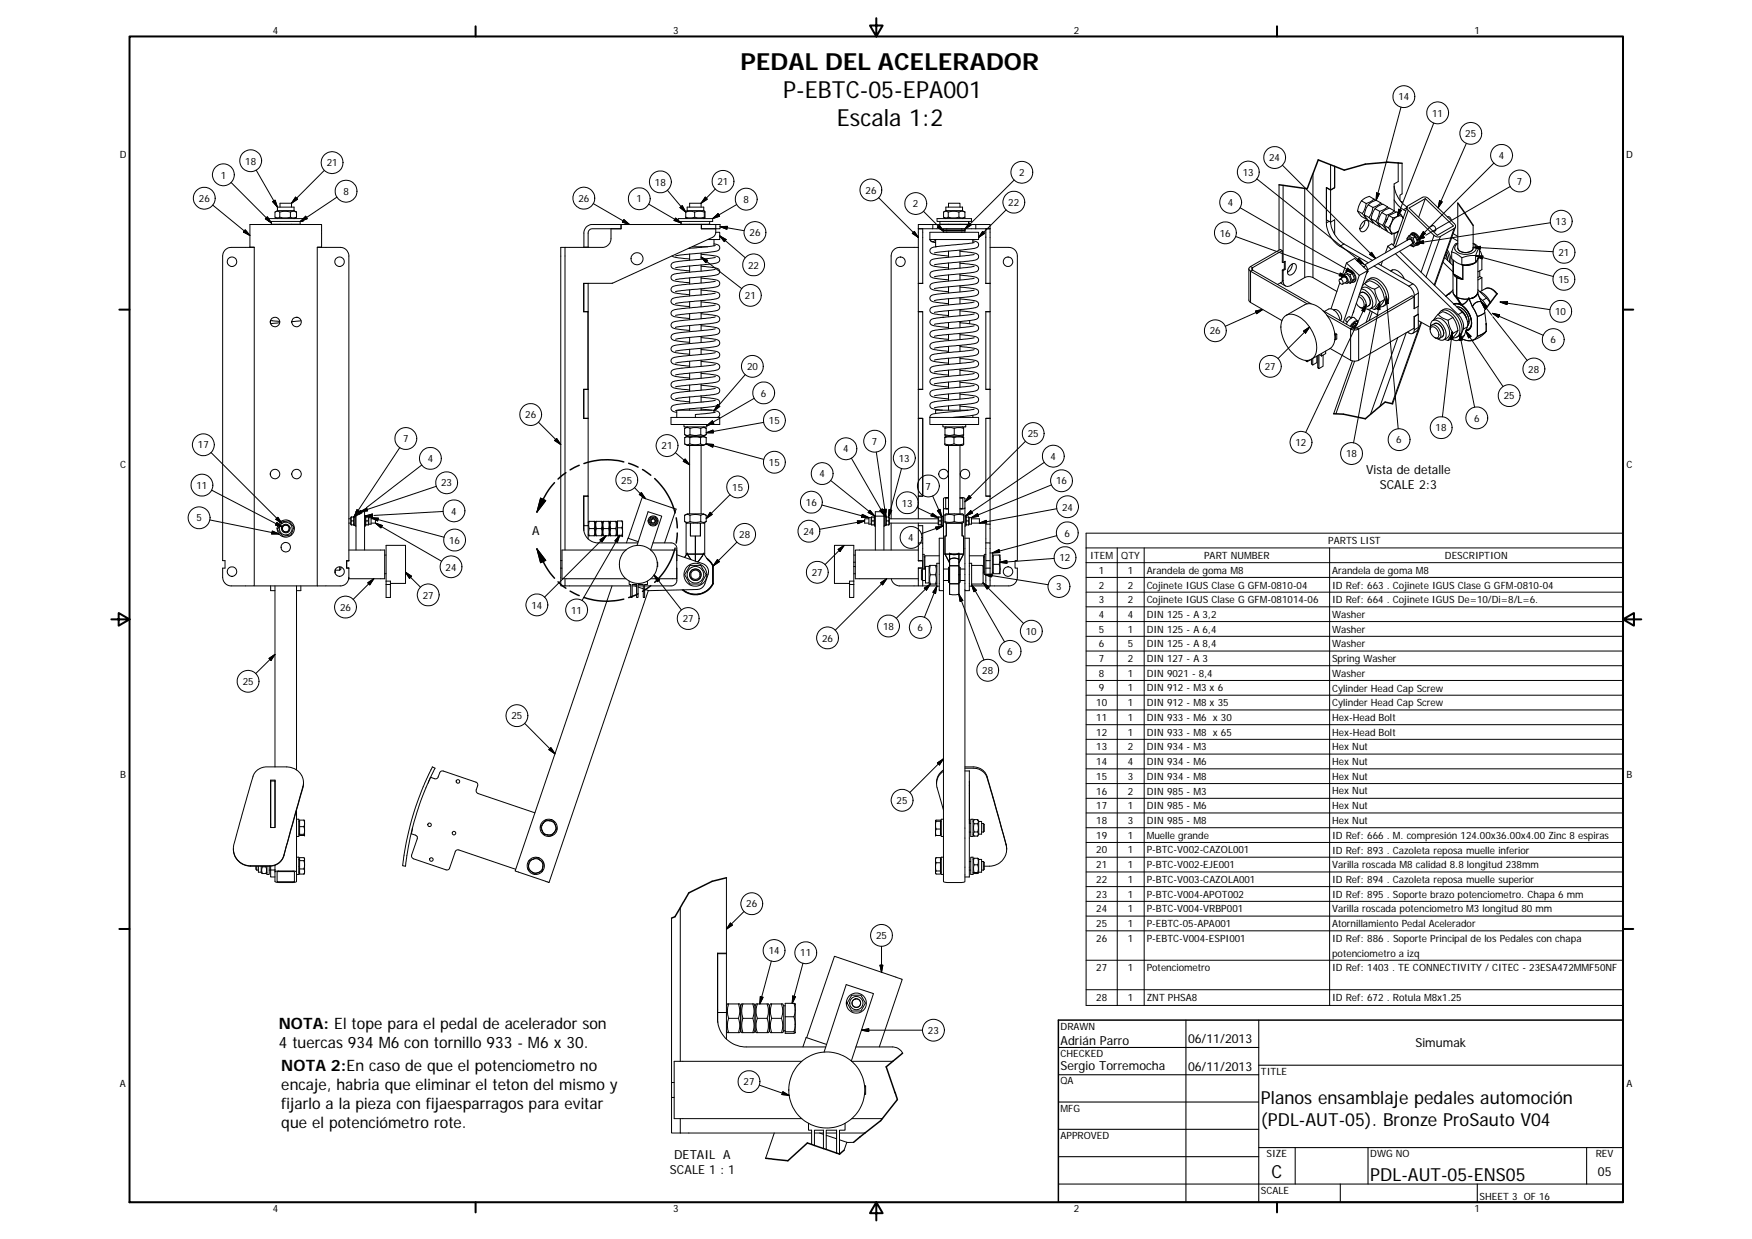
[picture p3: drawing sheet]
<svg xmlns="http://www.w3.org/2000/svg" width="420mm" height="297mm" viewBox="0 0 420 297" stroke-linecap="round" stroke-linejoin="round" font-family="sans-serif">
<defs><g id="words">
<g font-size="5.7">
<text x="177.6" y="16.7">PEDAL DEL ACELERADOR</text>
<text x="187.8" y="23.5">P-EBTC-05-EPA001</text>
<text x="200.6" y="30.3">Escala 1:2</text>
</g>
<g font-size="4.3">
<text x="302.4" y="264.7">Planos ensamblaje pedales automoción</text>
<text x="302.4" y="269.9">(PDL-AUT-05). Bronze ProSauto V04</text>
<text x="304.9" y="282.4">C</text>
<text x="328.6" y="283.3">PDL-AUT-05-ENS05</text>
</g>
<g font-size="3.8">
<text x="66.9" y="246.7">NOTA: El tope para el pedal de acelerador son</text>
<text x="66.9" y="251.2">4 tuercas 934 M6 con tornillo 933 - M6 x 30.</text>
<text x="67.5" y="256.8">NOTA 2:En caso de que el potenciometro no</text>
<text x="67.5" y="261.3">encaje, habria que eliminar el teton del mismo y</text>
<text x="67.5" y="265.9">fijarlo a la pieza con fijaesparragos para evitar</text>
<text x="67.5" y="270.4">que el potenciómetro rote.</text>
</g>
<g font-size="3">
<text x="327.6" y="113.5">Vista de detalle</text>
<text x="330.9" y="117.1">SCALE 2:3</text>
<text x="127.6" y="128.3">A</text>
<text x="254.3" y="250.5">Adrián Parro</text>
<text x="284.9" y="250.1">06/11/2013</text>
<text x="339.5" y="251.1">Simumak</text>
<text x="254.3" y="256.5">Sergio Torremocha</text>
<text x="284.9" y="256.6">06/11/2013</text>
<text x="160.7" y="281.4">SCALE 1 : 1</text>
<text x="161.7" y="277.8">DETAIL A</text>
<text x="383.2" y="281.9">05</text>
</g>
<g font-size="2.4">
<text x="65.4" y="8">4</text>
<text x="161.4" y="8">3</text>
<text x="257.5" y="8">2</text>
<text x="353.6" y="8">1</text>
<text x="335.4" y="24">14</text>
<text x="343.5" y="27.9">11</text>
<text x="351.4" y="32.9">25</text>
<text x="28.7" y="38">D</text>
<text x="58.8" y="39.5">18</text>
<text x="78.3" y="39.9">21</text>
<text x="304.4" y="38.7">24</text>
<text x="359.4" y="38.1">4</text>
<text x="390" y="38">D</text>
<text x="52.9" y="42.8">1</text>
<text x="82.3" y="46.7">8</text>
<text x="157.1" y="44.5">18</text>
<text x="172.1" y="44.4">21</text>
<text x="207.6" y="46.5">26</text>
<text x="244.4" y="42.2">2</text>
<text x="298" y="42.2">13</text>
<text x="363.8" y="44.3">7</text>
<text x="47.7" y="48.4">26</text>
<text x="138.7" y="48.4">26</text>
<text x="152.7" y="48.5">1</text>
<text x="178.3" y="48.6">8</text>
<text x="218.9" y="49.7">2</text>
<text x="241.8" y="49.4">22</text>
<text x="294.5" y="49.4">4</text>
<text x="373.1" y="53.9">13</text>
<text x="179.7" y="56.7">26</text>
<text x="292.6" y="56.7">16</text>
<text x="179.4" y="64.4">22</text>
<text x="373.7" y="61.4">21</text>
<text x="178.7" y="71.7">21</text>
<text x="373.7" y="67.8">15</text>
<text x="373" y="75.5">10</text>
<text x="290.1" y="80.2">26</text>
<text x="371.8" y="82.3">6</text>
<text x="179.1" y="88.8">20</text>
<text x="303.3" y="88.7">27</text>
<text x="366.5" y="89.4">28</text>
<text x="182.5" y="95.1">6</text>
<text x="360.6" y="95.8">25</text>
<text x="126" y="100.3">26</text>
<text x="184.4" y="101.7">15</text>
<text x="353.5" y="101.1">6</text>
<text x="47.5" y="107.5">17</text>
<text x="96.7" y="106">7</text>
<text x="158.7" y="107.7">21</text>
<text x="209.1" y="106.7">7</text>
<text x="246.5" y="104.8">25</text>
<text x="310.7" y="107">12</text>
<text x="334.8" y="106.3">6</text>
<text x="344.3" y="103.4">18</text>
<text x="28.8" y="112.2">C</text>
<text x="102.6" y="110.8">4</text>
<text x="184.4" y="111.7">15</text>
<text x="202.2" y="108.5">4</text>
<text x="215.5" y="110.7">13</text>
<text x="251.9" y="110.3">4</text>
<text x="322.8" y="109.6">18</text>
<text x="390.1" y="112.2">C</text>
<text x="47.1" y="117.2">11</text>
<text x="105.8" y="116.6">23</text>
<text x="149" y="116">25</text>
<text x="175.6" y="117.6">15</text>
<text x="196.5" y="114.4">4</text>
<text x="222" y="117.4">7</text>
<text x="253.2" y="116.1">16</text>
<text x="47.1" y="125">5</text>
<text x="108.2" y="123.4">4</text>
<text x="193.3" y="121.3">16</text>
<text x="216.2" y="121.4">13</text>
<text x="254.7" y="122.4">24</text>
<text x="107.7" y="130.4">16</text>
<text x="177.3" y="129">28</text>
<text x="192.7" y="128.3">24</text>
<text x="217.8" y="129.7">4</text>
<text x="255.3" y="128.7">6</text>
<text x="318.5" y="130.5">PARTS LIST</text>
<text x="106.9" y="136.8">24</text>
<text x="254.1" y="134.6">12</text>
<text x="261.4" y="134">ITEM</text>
<text x="263.5" y="137.6">1</text>
<text x="268.9" y="134">QTY</text>
<text x="270.5" y="137.6">1</text>
<text x="275" y="137.6">Arandela de goma M8</text>
<text x="288.8" y="134">PART NUMBER</text>
<text x="319.5" y="137.6">Arandela de goma M8</text>
<text x="346.5" y="134">DESCRIPTION</text>
<text x="101.4" y="143.5">27</text>
<text x="194.7" y="138.1">27</text>
<text x="253.3" y="141.5">3</text>
<text x="263.5" y="141.1">2</text>
<text x="270.5" y="141.1">2</text>
<text x="275" y="141.1">Cojinete IGUS Clase G GFM-0810-04</text>
<text x="319.5" y="141.1">ID Ref: 663 . Cojinete IGUS Clase G GFM-0810-04</text>
<text x="81.6" y="146.5">26</text>
<text x="127.5" y="145.9">14</text>
<text x="137" y="147.1">11</text>
<text x="163.7" y="149.2">27</text>
<text x="263.5" y="144.6">3</text>
<text x="263.5" y="148.1">4</text>
<text x="270.5" y="144.6">2</text>
<text x="270.5" y="148.1">4</text>
<text x="275" y="144.7">Cojinete IGUS Clase G GFM-081014-06</text>
<text x="275" y="148.1">DIN 125 - A 3,2</text>
<text x="319.5" y="144.7">ID Ref: 664 . Cojinete IGUS De=10/Di=8/L=6.</text>
<text x="319.5" y="148.2">Washer</text>
<text x="197.2" y="153.8">26</text>
<text x="211.8" y="150.9">18</text>
<text x="220" y="151.3">6</text>
<text x="246" y="152.2">10</text>
<text x="263.5" y="151.6">5</text>
<text x="263.5" y="155.2">6</text>
<text x="270.5" y="151.6">1</text>
<text x="270.5" y="155.2">5</text>
<text x="275" y="151.7">DIN 125 - A 6,4</text>
<text x="275" y="155.2">DIN 125 - A 8,4</text>
<text x="319.5" y="151.7">Washer</text>
<text x="319.5" y="155.2">Washer</text>
<text x="235.6" y="161.6">28</text>
<text x="241.5" y="157">6</text>
<text x="263.5" y="158.7">7</text>
<text x="270.5" y="158.7">2</text>
<text x="275" y="158.7">DIN 127 - A 3</text>
<text x="319.5" y="158.7">Spring Washer</text>
<text x="58.2" y="164.2">25</text>
<text x="263.5" y="162.2">8</text>
<text x="263.5" y="165.8">9</text>
<text x="270.5" y="162.2">1</text>
<text x="270.5" y="165.8">1</text>
<text x="275" y="162.2">DIN 9021 - 8,4</text>
<text x="275" y="165.8">DIN 912 - M3 x 6</text>
<text x="319.5" y="162.3">Washer</text>
<text x="319.5" y="165.8">Cylinder Head Cap Screw</text>
<text x="122.7" y="172.5">25</text>
<text x="262.9" y="169.3">10</text>
<text x="262.9" y="172.8">11</text>
<text x="270.5" y="169.3">1</text>
<text x="270.5" y="172.8">1</text>
<text x="275" y="169.3">DIN 912 - M8 x 35</text>
<text x="275" y="172.8">DIN 933 - M6 x 30</text>
<text x="319.5" y="169.3">Cylinder Head Cap Screw</text>
<text x="319.5" y="172.9">Hex-Head Bolt</text>
<text x="262.9" y="176.4">12</text>
<text x="262.9" y="179.9">13</text>
<text x="270.5" y="176.3">1</text>
<text x="270.5" y="179.9">2</text>
<text x="275" y="176.4">DIN 933 - M8 x 65</text>
<text x="275" y="179.9">DIN 934 - M3</text>
<text x="319.5" y="176.4">Hex-Head Bolt</text>
<text x="319.5" y="179.9">Hex Nut</text>
<text x="262.9" y="183.4">14</text>
<text x="270.5" y="183.4">4</text>
<text x="275" y="183.4">DIN 934 - M6</text>
<text x="319.5" y="183.4">Hex Nut</text>
<text x="28.8" y="186.5">B</text>
<text x="262.9" y="186.9">15</text>
<text x="262.9" y="190.5">16</text>
<text x="270.5" y="187">3</text>
<text x="270.5" y="190.5">2</text>
<text x="275" y="187">DIN 934 - M8</text>
<text x="275" y="190.5">DIN 985 - M3</text>
<text x="319.5" y="186.9">Hex Nut</text>
<text x="319.5" y="190.5">Hex Nut</text>
<text x="390.1" y="186.5">B</text>
<text x="215" y="192.7">25</text>
<text x="262.9" y="194">17</text>
<text x="262.9" y="197.5">18</text>
<text x="270.5" y="194">1</text>
<text x="270.5" y="197.5">3</text>
<text x="275" y="194">DIN 985 - M6</text>
<text x="275" y="197.5">DIN 985 - M8</text>
<text x="319.5" y="194">Hex Nut</text>
<text x="319.5" y="197.5">Hex Nut</text>
<text x="262.9" y="201.1">19</text>
<text x="270.5" y="201.1">1</text>
<text x="275" y="201.1">Muelle grande</text>
<text x="319.5" y="201.2">ID Ref: 666 . M. compresión 124.00x36.00x4.00 Zinc 8 espiras</text>
<text x="262.9" y="204.6">20</text>
<text x="262.9" y="208.2">21</text>
<text x="270.5" y="204.6">1</text>
<text x="270.5" y="208.1">1</text>
<text x="275" y="204.6">P-BTC-V002-CAZOL001</text>
<text x="275" y="208.2">P-BTC-V002-EJE001</text>
<text x="319.5" y="204.6">ID Ref: 893 . Cazoleta reposa muelle inferior</text>
<text x="319.5" y="208.2">Varilla roscada M8 calidad 8.8 longitud 238mm</text>
<text x="262.9" y="211.7">22</text>
<text x="262.9" y="215.2">23</text>
<text x="270.5" y="211.6">1</text>
<text x="270.5" y="215.2">1</text>
<text x="275" y="211.7">P-BTC-V003-CAZOLA001</text>
<text x="275" y="215.2">P-BTC-V004-APOT002</text>
<text x="319.5" y="211.7">ID Ref: 894 . Cazoleta reposa muelle superior</text>
<text x="319.5" y="215.2">ID Ref: 895 . Soporte brazo potenciometro. Chapa 6 mm</text>
<text x="179" y="217.6">26</text>
<text x="262.9" y="218.7">24</text>
<text x="270.5" y="218.7">1</text>
<text x="275" y="218.7">P-BTC-V004-VRBP001</text>
<text x="319.5" y="218.8">Varilla roscada potenciometro M3 longitud 80 mm</text>
<text x="210.1" y="225.1">25</text>
<text x="262.9" y="222.3">25</text>
<text x="262.9" y="225.8">26</text>
<text x="270.5" y="222.3">1</text>
<text x="270.5" y="225.8">1</text>
<text x="275" y="222.3">P-EBTC-05-APA001</text>
<text x="275" y="225.8">P-EBTC-V004-ESPI001</text>
<text x="319.5" y="222.3">Atornillamiento Pedal Acelerador</text>
<text x="319.5" y="225.8">ID Ref: 886 . Soporte Principal de los Pedales con chapa</text>
<text x="184.4" y="228.7">14</text>
<text x="191.9" y="229.3">11</text>
<text x="262.9" y="232.9">27</text>
<text x="270.5" y="232.8">1</text>
<text x="275" y="232.8">Potenciometro</text>
<text x="319.5" y="229.4">potenciometro a izq</text>
<text x="319.5" y="232.9">ID Ref: 1403 . TE CONNECTIVITY / CITEC - 23ESA472MMF50NF</text>
<text x="262.9" y="239.9">28</text>
<text x="270.5" y="239.9">1</text>
<text x="275" y="239.9">ZNT PHSA8</text>
<text x="319.5" y="239.9">ID Ref: 672 . Rotula M8x1.25</text>
<text x="222.5" y="247.9">23</text>
<text x="254.3" y="246.8">DRAWN</text>
<text x="254.3" y="253.4">CHECKED</text>
<text x="302.4" y="257.6">TITLE</text>
<text x="28.8" y="260.7">A</text>
<text x="178.3" y="260.2">27</text>
<text x="254.3" y="259.9">QA</text>
<text x="390" y="260.7">A</text>
<text x="254.3" y="266.5">MFG</text>
<text x="254.3" y="273.1">APPROVED</text>
<text x="303.8" y="277.4">SIZE</text>
<text x="328.6" y="277.4">DWG NO</text>
<text x="382.7" y="277.4">REV</text>
<text x="302.4" y="286.2">SCALE</text>
<text x="354.8" y="287.7">SHEET 3 OF 16</text>
<text x="65.4" y="290.7">4</text>
<text x="161.4" y="290.7">3</text>
<text x="257.5" y="290.7">2</text>
<text x="353.6" y="290.7">1</text>
</g>
</g></defs>
<g fill="none" stroke="#000" stroke-width=".24">
<path d="M307.5 39.6l22.4 22.4M319.1 39.5v6M335.3 39.1v4.4l-1 .6v6.4M336 25.7l-6 22.3M336.2 39.1v7.4l-.5 .3v1.2M343.8 29.5l-8.7 22.4M351.7 34.4l-6.8 15.4M358.3 39.1l-17.2 17.1M51 49.2l8.9 7.3M54 59.9l.7-.4 .5-.2h5.8v81.2h-5.5a2.06 2.06 0 0 1-2.1-2.1v-2.2h.6v-1.8h-.6v-73l.2-.8zM55.4 43.7l9.7 9.7M58.8 55.1l1.1 1.4-1.5-.9z"/>
<path d="M59.9 59.2l1.1 .1M59.9 59.2v-5.4h17.2v5.4M59.9 59.2v.1M61.4 40.8l5.1 8.9M64.1 52l1 1.4-1.5-.9zM64.4 52.4h8.3v.7h-8.3zM65.1 53.1v.7h6.9v-.7M65.4 48.3l.6-.3 .5 1.7zM66 52.1l.5 .3M66.5 49.7h4v.8M66.5 49.7v.8h4M66.5 50.5l-.5 .3"/>
<path d="M67.1 50.8l1-.1 1.5 .1M67.1 50.8l-.4-.1-.8 .1v1.3l.5 .1 .7-.1M67.1 52.1l1 .1 1.5-.1M67.1 50.8v1.3M67.2 49.7v-1h2.7v1M67.2 53.8h.1M69.6 50.8l.6-.1 .9 .1M69.6 52.1l.6 .1 .9-.1M69.6 50.8v1.3M69.9 53.8h.1M70.5 50.5l.6 .3M70.9 47.3l.5 .5-1.5 .9z"/>
<path d="M71.1 50.8v1.3M71.1 52.1l-.6 .3M72.1 53.1l1.2-1.3 .4 .6zM77.1 59.2l-1 .1M77.1 59.2v.1M77.8 40.9l-7.9 7.8M80.8 47.3l-8.7 5.8M135.5 59.3h8.9a2.1 2.1 0 0 0 2.1-2v-2.5h2.5v-1l-.1 1h-6.8a1.01 1.01 0 0 0-1.1 1.1v3.4M135.5 59.3v72.6M135.5 59.3h-1v81.2h1M140 59.2h1M142.3 48.8l8.6 5"/>
<path d="M149.6 52.6l1.3 1.2-1.6-.5zM155.6 48.9l7.7 4.5M160.1 45.6l4.4 5.2M162 52.3l1.3 1.1-1.6-.5zM162.7 52.4h8.2v.7h-8.2zM163.1 49.8l.5-.5 .9 1.5zM163.3 53.1v.7h6.9v-.7M164.5 52.1l.3 .3M164.5 50.8l.8-.1 1.3 .1M164.5 52.1l.8 .1 1.3-.1M164.5 50.8v1.3M164.8 49.7h4v.8h-4z"/>
<path d="M164.8 50.5l-.3 .3M165.4 53.8h.1M165.4 59.4v.1M166 59.2h3.7M166.6 50.8v1.3M166.6 50.8l.9-.1 1.4 .1M166.6 52.1l.9 .1 1.4-.1M168.1 53.8h.1M168.1 59.2v.1M168.1 49.7v-1h-2.7v1M168.8 50.5l.2 .2M168.9 50.8v1.3"/>
<path d="M168.9 50.8l.1-.1v1.5l-.1-.1M169 52.2l-.2 .2M169.1 47.3l.5 .5-1.5 .9zM170.9 52.4l1.3-1.2 .4 .6zM171.2 58.5a1.06 1.06 0 0 1 1.4 1.2 3.4 3.4 0 0 1-2.6 .8l-8 .9M171.2 57.4v1.5M171.5 45.3l-3.4 3.4M171.5 58.8l-6.4 .8M171.7 55.7l-.2 .6-.7 .6-23.9 11h-6.9v6.8h1v18.6M171.7 55.7h.9v1.7h-2.8M171.7 53.8h-29.6a1.99 1.99 0 0 0-2.1 2.1v3.4M171.7 53.8v1.9"/>
<path d="M171.7 53.8h1v1h-4.5v-1v1M172.6 56.6l6.1 5.2M172.6 56.6l1.5 .8-.4 .5zM172.7 54.3h1.7l-.1 .7zM172.7 54.3l5.8 1M176.7 49l-5.8 3.4M210.7 47.4l9.5 9.5M218.8 55.9l.5-.4 .9 1.4zM220.2 56.9v67.5M220.2 59.3h-4.4a2.1 2.1 0 0 0-2.1 2.1v63M221.3 54.8v13.1M221.5 50.7l4.8 4.7"/>
<path d="M223 55.7h11.7v1.7h-11.7zM223 57.4l.4 .5 1 .3M223 57.4a.7 .7 0 0 0 .7 .5 .7 .7 0 0 0 .7-.5v1.8h.2M223.7 54.8h10.3M223.7 53.8h10.3M223.7 54.8h-3.5M223.7 53.8h-3.5v3.1M223.7 53.8v1M224.7 52.4h8.3v.7h-8.3zM225.3 54l1 1.4-1.5-.9zM225.4 53.1v.7h6.9v-.7M226.3 55.3h5.1"/>
<path d="M226.3 54.9h5.1v.7h-5.1zM226.4 52.1l.4 .3M226.8 49.7h4v.8h-4zM226.8 50.5l-.4 .3M226.9 55.6l.2 .1M227.1 54.8l-.2 .1M227.4 50.8l-.4-.1-.7 .1v1.3l.4 .1 .7-.1M227.4 50.8l1-.1 1.6 .1M227.4 52.1l1 .1 1.6-.1M227.4 50.8v1.3M227.5 53.8h.1M230 50.8l.5-.1 .9 .1"/>
<path d="M230 52.1l.5 .1 .9-.1M230 50.8v1.3M230.2 53.8h.1M230.2 60v1.4M230.2 49.7v-1h-2.7v1M230.6 54.8l.1 .1M230.7 55.6l-.1 .1M230.8 50.5l.6 .3M231.4 50.8v1.3M231.4 52.1l-.6 .3M232.4 53.5l.5 .5-1.5 .9zM233.3 57.4v.8"/>
<path d="M233.3 57.8a1.02 1.02 0 0 1 1.3 1.3 6.7 6.7 0 0 1-3.5 .8l-7 .7M233.6 58.1l-7.4 .8a5.9 5.9 0 0 0-3.1 .8 1 1 0 0 0 .2 1.1 1 1 0 0 0 1.1 .2l3.1 .4M234 53.8h3.4v20.9M234 54.8h3.4M234 53.8v1M235.7 55.5l.4 .4-1.4 1zM236.4 54.8v13.1M237.4 59.3h4.5a2.06 2.06 0 0 1 2.1 2.1v73h-.6v1.8h.6v2.2a2.02 2.02 0 0 1-2.1 2.1h-4.5M241.3 50.3l-6.6 6.6M243.2 43.2l-11.8 11.7M296.3 56.7l26.6 9.7M297.4 49.8l27.1 15.6"/>
<path d="M301.4 42.9l25.6 20.4M306.7 44.3v15.6M307.7 44.4v18.5M312.9 45.2v21.3M314.9 41.7v24.8M318.1 53.4a7.2 7.2 0 0 0 3.2 5.7M318.1 45v7.7l1 .6M318.1 45l1 .6M318.2 45h-.1M318.7 53.1l-.6 .3M319.1 53.3a7.2 7.2 0 0 0 3.2 5.2M319.1 45.5l-1-.6v8.5"/>
<path d="M319.1 45.5l1-.5v-5.1v5.1l-1 .6M319.1 45.6v7.8M319.1 53.3l1-.6v3.5M320 45h.1M321.3 59.1l6.8 3.9M322.3 58.5l6.8 3.9M322.3 58.5l-1 .6M325.6 50.6l1.1 .6M325.6 50.6l.9 1.3 1.1 .6M326.5 48.2l-.6 1.1-.3 1.3M326.5 48.2l1.1 .6M326.7 51.2l.9 1.3"/>
<path d="M326.8 53.3a.81 .81 0 0 1 1.1-.4 .81 .81 0 0 1 .3 1.1 1.57 1.57 0 0 1-1.8 1.4 1.61 1.61 0 0 1 .4-2.1zM327.2 51.5l1.1 .7M327.2 51.5l.9 1.3 1.2 .7M327.3 52.9l-.2 1.1-1 .9M327.6 48.8l-.3 1.3-.6 1.1M327.8 52.5h-.2M328.1 49.1l-.5 .8-.4 1.6M328.1 49.1l1.2 .6M328.3 52.2l1 1.3M328.8 52.5l1.1 .6M328.8 52.5l1 1.3 1.1 .6M329.3 49.7l-.4 1.3-.6 1.2"/>
<path d="M329.4 53.4l-.1 .1M329.5 47.7l.3 .4M329.5 47.7l-.8 .6-1.1 .5M329.5 47.7l-1.1-.6-1.1 .4-.8 .7M329.8 50l1.1 .7M329.8 50l-.5 .9-.5 1.6M329.9 53.1l1 1.3M330 48l-1.1 .5-.8 .6M330 48l1.1 .6M330.1 46.2l.7 .2-.8 1.6zM330.4 53.4l1.1 .6M330.4 53.4l1 1.3 1.1 .7"/>
<path d="M330.9 50.7l-.4 1.3-.6 1.1M331.1 54.4h-.2M331.1 48.6l.3 .4M331.1 48.6l-1 .8-.8 .3M331.4 50.9l1.1 .7M331.4 50.9l-.6 1.2-.4 1.3M331.5 54l1 1.4M332 54l1 .6M332 54l.8 1.6 .9 .5M332.5 51.6l-.4 1.5-.6 .9M332.6 55.3l-.1 .1M332.7 52.6l-.3 .5"/>
<path d="M332.7 52.4l-.3 .8M332.7 49.6l-1.1-.7-1.1 .5-.7 .6M332.7 49.6l.3 .4M332.7 49.6l-.8 .6-1 .5M332.8 59l.8 .8M332.8 59l-.5 1.6M333 54.6l.5 .9M333.1 51.7l1 .5M333.1 51.7l-1.1 2.3M333.5 55.5a.94 .94 0 0 0 1.3 .3l-1.1 .3M333.5 55.5l.2 .6M333.7 53.5a2.48 2.48 0 0 0-.2 2"/>
<path d="M333.7 53.5l-.7 1.1M334.1 52.2l-.4 1.3M334.3 47.9a6.2 6.2 0 0 0 2.3 2.4M334.3 44.6a7.2 7.2 0 0 0 3.1 5M334.3 56v2.4M334.4 50.5l.3 .4M334.4 50.5l-1.2-.6-1.3 .6-.5 .4M334.4 50.5l-.8 .7-1.1 .4M335.1 51.9a3.1 3.1 0 0 0-1.4 1.6M335.1 51.9l-1 .3M335.4 55.4l-.6 .4 .6-.4M335.4 50.2l.7 .2-1 1.5z"/>
<path d="M335.9 48.2l.3 .2M335.9 51.4l-.8 .5M335.9 51.4l.6 .9a.87 .87 0 0 0-1.4-.4M335.9 51.4l-1-.6-1.8 .9M336.2 48.4v.2M336.2 48.4l-.1 .1M336.6 50.3l.5 .3M337.4 49.8l-.8 .5M337.5 49.6l-3.3 9.2M337.5 57.6a.52 .52 0 0 1 .4-.6 .52 .52 0 0 1 .6 .3 .95 .95 0 0 1 .1 1.6l-.4-.2M337.7 50.4l-3.1 8.8-.8-.7-1 .5M337.7 50.4a.67 .67 0 0 1 .1-1.1l3.3-2a1.32 1.32 0 0 1 1.5 .3l6.2 6a.69 .69 0 0 1-.1 1.2"/>
<path d="M337.7 50.4l6.2 6M337.9 56.5l1 .6M337.9 57.3a.81 .81 0 0 1 .7 1.2M337.9 57.3a.8 .8 0 0 1 .7 1.2l-10.6 6.2M337.9 56.5l-.5 .7 .1 .4M337.9 56.5l.5-.2 1 .5M337.9 57.3l-10.6 6.2M337.9 49.9l3.9-2.3 6.8 6.6-3.9 2.2zM338.1 58.8l.8 .4M338.2 56.3a.88 .88 0 0 1 .8-.4 .88 .88 0 0 1 .8 .6 1.53 1.53 0 0 1 .1 2.3h-.3M338.2 56.3l.4-.1 .5 .2M338.5 55.9a1.67 1.67 0 0 1 2.1 1.8l-.1 .6-.4 .4"/>
<path d="M338.9 57.1l.6 1.3M339.1 56.4v.2M339.2 56.2v.5M339.2 56.2l-.1 .2M339.2 56.2l-.4-.2-.5 .3M339.4 56.8l-.5 .3M339.4 56.8l.5 1.4M339.5 58.4l-.6 .8M339.8 58.7a1.28 1.28 0 0 0 0-2.1l-.5-.4-.1 .3 .2 .1a1.26 1.26 0 0 1 .1 2.2M339.9 58.2l-.4 .2M339.9 58.2l-.4 .6-.6 .4M340.3 58.1l-.6 .2"/>
<path d="M340.5 57l-.6 .5 .8-.2M340.5 58l.8-.3 .1 .7-1.7-.1M340.6 57.1l-.7 .4M340.9 56.2l.4-.7 .5 .5-.6 .4M341.5 56.8l.1 .2-.4 .1M341.8 47.6l-1.6 4.5M343.4 54.2a.72 .72 0 0 1 .7 .1 .72 .72 0 0 1 .2 .7l-.3 .4M343.6 54l-.9 .5M343.9 56.4l-3.1 8.9M343.9 56.4a1.34 1.34 0 0 0 1.5 .3M344.3 55.2l-.5 .3M345.2 48.1l.7 .3-1 1.4z"/>
<path d="M345.4 56.7l-3.4 9.7M347.1 59.9l.2 .3a4 4 0 0 1 .6 2.9M347.1 52a.74 .74 0 0 1 1 .9M348.2 56.9l1.4 .9M348.5 56l1.1 .7M348.7 54.8l-4.8 13.5M348.7 54.8l-3.3 1.9M349 54.4l-4.9 14M349.6 48.7v10.8a2.2 2.2 0 0 0 3.4 .6l.3-.6v-5.5M349.6 58.3a2.46 2.46 0 0 0-1.5 2.1M349.6 58.4a1.19 1.19 0 0 0-.7 1.3 1.19 1.19 0 0 0 1 1 3.4 3.4 0 0 0 4.1-.9 1.2 1.2 0 0 0-.7-1.4M353.3 58.3l1.5 1.1"/>
<path d="M353.3 59.3l1.7-.2v.6zM353.3 59.3l19.2 1M354.8 59.4l-.9 1.9M354.8 59.4v1.6l-.9 1.9M354.8 59.9l.6 1.6M362.2 44.7l-20.3 11.7M371.8 53.4l-32.1 4.9M64.9 76.9l2.2 .2M67.1 77.4l-2.2 .2M71.1 76.1h.3M72.2 76.9l-2.2 .2M140 74.7h1v18.7"/>
<path d="M140 67.9v6.8M140 68h1M141 67.9v6.8M161.2 61.4a11.5 11.5 0 0 0 4.2 .7M162 78.5h.1M165.4 60.9v1.5M165.4 63.8v1.5M165.4 66.6v1.5M165.4 69.5v1.5M165.4 72.3v1.5M165.4 75.2v1.4M165.4 78v1.5"/>
<path d="M168.1 61l1.1 .1a7.8 7.8 0 0 1 3.2 .6 .95 .95 0 0 1 0 1.1 .95 .95 0 0 1-1 .3l-9.4 1.1M168.1 60.7v1.4M168.1 63.5v1.5M168.1 66.4v1.5M168.1 69.2v1.5M168.1 72.1v1.5M168.1 75v1.4M168.1 77.8v1.5M168.1 61.6l9.8 7.6M168.1 63.8l1.1 .1a6.1 6.1 0 0 1 3.3 .8 .98 .98 0 0 1-1.1 1.3l-9.4 1.1M168.1 66.7l1.1 .1a7.8 7.8 0 0 1 3.2 .7 .96 .96 0 0 1 0 1 .96 .96 0 0 1-1 .4l-9.4 1M168.1 69.5l1.1 .1a6.1 6.1 0 0 1 3.3 .8 1.06 1.06 0 0 1-1.3 1.4l-9.2 1"/>
<path d="M168.1 72.4l1.1 .1a7.8 7.8 0 0 1 3.2 .7 .96 .96 0 0 1 0 1 .96 .96 0 0 1-1 .4l-9.4 1M168.1 75.2l1.1 .1a7.8 7.8 0 0 1 3.2 .7 .96 .96 0 0 1 0 1 .96 .96 0 0 1-1 .4l-9.4 1.1M168.1 78.1l1.1 .1a6.9 6.9 0 0 1 3.2 .7 .96 .96 0 0 1 0 1 .96 .96 0 0 1-1 .4l-9.4 1M168.1 61.6l1.6 .8-.4 .6zM171.5 61.7l-7.3 .8a5.4 5.4 0 0 0-3.1 .7 .92 .92 0 0 0 .1 1 .92 .92 0 0 0 .9 .4l3.3 .3M171.5 78.8l-7.3 .8a5.4 5.4 0 0 0-3.1 .8 .99 .99 0 0 0 .1 1.1 .99 .99 0 0 0 1.1 .2l3.1 .4M171.5 70.3l-7.3 .8a5.4 5.4 0 0 0-3.1 .7 .93 .93 0 0 0 .1 1 .93 .93 0 0 0 .9 .3l3.3 .4M171.5 76l-7.3 .8a5.4 5.4 0 0 0-3.1 .7 .93 .93 0 0 0 .1 1 .93 .93 0 0 0 .9 .3l3.3 .4M171.5 73.1l-7.3 .8a5.7 5.7 0 0 0-3.1 .8 .93 .93 0 0 0 .1 .9 .93 .93 0 0 0 .9 .4l3.3 .4M171.5 67.4l-7.3 .8a5.4 5.4 0 0 0-3.1 .8 .92 .92 0 0 0 .1 .9 .92 .92 0 0 0 .9 .4l3.3 .4M171.5 64.6l-7.7 .8a3.9 3.9 0 0 0-2.8 .8 .94 .94 0 0 0 1.1 1.2l3.3 .4M220.2 67.9h1.1"/>
<path d="M220.2 74.7h1.1M220.2 74.7h1.1v18.7l-1.1-.1M221.3 67.9l-1.1 .1M224.1 72.1h.1M226.3 76.1h-.3M227.5 60.2v1.5M227.5 63.1v1.4M227.5 65.9v1.5M227.5 68.7v1.6M227.5 71.6v1.5M227.5 74.5v1.4M227.5 77.3v1.5"/>
<path d="M230.2 62.8v1.5M230.2 65.7v1.5M230.2 68.5v1.5M230.2 71.4v1.4M230.2 74.2v1.5M230.2 77.1v1.4M230.2 79.9v1.5M230.2 60.2l1 .1a7.8 7.8 0 0 1 3.3 .7 1.05 1.05 0 0 1-.1 1.1 1.05 1.05 0 0 1-1.1 .4l-9.2 1M230.2 63.1l1 .1a6.9 6.9 0 0 1 3.3 .7 .96 .96 0 0 1-.1 1 .96 .96 0 0 1-.9 .4l-9.4 1M230.2 66l1 .1a7.8 7.8 0 0 1 3.3 .6 .96 .96 0 0 1-.1 1.1 .96 .96 0 0 1-.9 .3l-9.4 1.1M230.2 68.8l1 .1a6.1 6.1 0 0 1 3.4 .8 1.06 1.06 0 0 1-1.3 1.3l-9.2 1.1M230.2 71.7l1 .1a6.1 6.1 0 0 1 3.4 .8 .97 .97 0 0 1-1.1 1.3l-9.4 1"/>
<path d="M230.2 74.5l1 .1a6.1 6.1 0 0 1 3.4 .8 .97 .97 0 0 1-1.1 1.3l-9.4 1.1M230.2 77.4l1 .1a6.1 6.1 0 0 1 3.4 .8 .95 .95 0 0 1-1.1 1.2l-9.4 1.1M230.3 77.1v.3M232.5 76.9v.7M233.6 61l-7.4 .8a5.6 5.6 0 0 0-3.1 .7 .95 .95 0 0 0 1.1 1.4l3.3 .3M233.6 63.9l-7.7 .8a3.7 3.7 0 0 0-2.8 .8l-.1 .4a1.62 1.62 0 0 0 1.8 .9l2.7 .3M233.6 78.1l-7.4 .8a5.6 5.6 0 0 0-3.1 .8 .93 .93 0 0 0 .1 .9 .93 .93 0 0 0 1 .4l3.3 .3M233.6 72.4l-7.7 .9a3.9 3.9 0 0 0-2.8 .8 .95 .95 0 0 0 1.1 1.2l3.3 .4M233.6 75.2l-7.4 .9a5.6 5.6 0 0 0-3.1 .7 .93 .93 0 0 0 .1 1 .93 .93 0 0 0 1 .3l3.3 .4M233.6 69.6l-7.4 .8a5.6 5.6 0 0 0-3.1 .7 1.01 1.01 0 0 0 .2 1.1 1.01 1.01 0 0 0 1.1 .3l3.1 .3M233.6 66.7l-7.4 .8a5.9 5.9 0 0 0-3.1 .7 .96 .96 0 0 0 1.1 1.4l3.3 .4M236.4 67.9l1 .1"/>
<path d="M237.4 74.7v18.6h-1M237.4 74.7h-1M237.4 74.7h-1v18.7l1-.1v36.9M237.4 67.9h-1M299.5 64.5v7.4l.4 .6M299.9 63.9a.59 .59 0 0 0-.4 .6 .59 .59 0 0 0 .4 .5M299.9 63.9l.5 .3v.5l-.5 .3M299.9 65v7.5M299.9 65l13.6 7.8M299.9 72.5l7.5 4.4M301.1 74.6l1.7-.4-1.4 1zM302.8 74.2l-9 4"/>
<path d="M307.1 67.8l1.2 .8M307.5 64.8l.2 .1M307.5 67.2l.2 .1M307.5 62.8l.2 .1M307.5 60.1l-.5-.3-7.1 4.1M307.5 62.9v-2.8l-7.1 4.1-.2 .3 14.2 8.3M307.7 62.9l.5-.3v2l-.5 .3M307.7 64.9v2.4M308 62.8v1.7l-.5 .2v2.9l-1.1 .6M308 64.5l.2 .1M308.1 75.9a3.4 3.4 0 0 1 4.4 .8 8.5 8.5 0 0 1 3 8.1 2.55 2.55 0 0 1-4 1.1 9 9 0 0 1-4.2-8.6zM308.4 75.6l4.4-2.5a4.1 4.1 0 0 1 4.6 1.6 10 10 0 0 1 2.7 5.6"/>
<path d="M309.5 63.6a.81 .81 0 0 1 1.1-.3 .81 .81 0 0 1 .2 1.2 1.55 1.55 0 0 1-1.8 1.3 1.68 1.68 0 0 1 .5-2.2zM309.9 63.3v.4a2.18 2.18 0 0 1-1.1 1.6M312.6 79.4l1.5-1-1 1.5zM312.9 66.5a2.17 2.17 0 0 1 2 0M312.9 66.5l-3.2 1.9a1.17 1.17 0 0 1-1.4 .1 1.17 1.17 0 0 1-.6-1.2M314.1 78.4l-7.6 7.6M314.9 66.5l5.7 3.4M317.3 74.5l7.1 4.1M317.6 74.7l1-.6a2.68 2.68 0 0 1 2.8 2.8M318.2 75.6l5.7 3.3M320.1 79.8l.2 .3M320.1 74.2l-.2 .1a1.6 1.6 0 0 1 1.8 1.9l-.3 .7"/>
<path d="M321.2 67a.72 .72 0 0 1 .8 .4 .72 .72 0 0 1-.2 .8l-.3-.2a.84 .84 0 0 1-.3-1zM321.3 67l1-.6a.79 .79 0 0 1 .6 1.2M321.3 67.8l-2.1 6.2M321.4 65.5l1.5 .9-1.7-.3zM321.5 76.8l-.1 .1M321.8 66.6a.56 .56 0 0 1 .5-.6 .56 .56 0 0 1 .6 .4 .81 .81 0 0 1 .5 .8 .81 .81 0 0 1-.6 .7l-.3-.1M322.1 66.1l.5-.3a1.21 1.21 0 0 1 1 1.8l-.5 .3M322.3 66.4a.75 .75 0 0 1 .7 .4 .75 .75 0 0 1-.1 .8M322.8 65.3l-.5 .6M322.8 65.3l1 .5M322.8 65.3l.4-.3 1.1 .6M322.8 65.2a.88 .88 0 0 1 .8-.5 .88 .88 0 0 1 .8 .6 1.53 1.53 0 0 1 .1 2.4h-.3"/>
<path d="M322.9 63.1l-1.2 3.6M322.9 63.1l2-1.1 3 2.9M322.9 63.1l3.1 2.9M322.9 67.6l-.9 .5M323.1 64.8a1.67 1.67 0 0 1 2.1 1.8v.6l-.5 .4M323.2 64.3l1.3 1.1-1.7-.5zM323.4 67.7l.4 .2M323.8 65.8l.5 1.4M323.9 78.9a2.07 2.07 0 0 0 1.9 0M323.9 78.9v7.5M324.3 65.6l-.5 .2M324.3 65.6l.5 1.3"/>
<path d="M324.3 67.2l-.5 .7M324.4 78.6l-.5 .3M324.4 78.6l.4 .1 .5-.1M324.6 77.9l.3 .2M324.7 77.7l.4-.3 .1 .2-.3 .5-.5 .3-.1-.2zM324.7 74.5l-.2 .5M324.8 66.9l-.5 .6-.5 .4M324.8 66.9l-.5 .3M325 77.5l.2 .1M325.3 78.6l.5 .3M325.6 76.9l-.9-.8a2.14 2.14 0 0 0-1.8 1.6M325.6 76.9a1.71 1.71 0 0 1-1.1 1.8l.8-.7a.54 .54 0 0 0 .1-.9l-.7 .3-.7 1"/>
<path d="M325.6 76.9h-.3l-.6 .3-.9 1.1M325.8 71.1a1.9 1.9 0 0 1 1.1 2.6 1.23 1.23 0 0 1-1.6-1M325.8 78.9v7.5M325.8 62l1.2 1.3-1.6-.8zM326 66l-3.9 11.3M326 70.6a2.39 2.39 0 0 1 1.4 3.2l-.5 .2-.8-.3M326.1 70.3a1.55 1.55 0 0 1 2.2 1 1.58 1.58 0 0 1-.1 2l-1 .6M326.2 63.2l.5-.1 .8 .6M326.4 69.3a3.5 3.5 0 0 1 2.6 4.4 1.11 1.11 0 0 1-1.7 .2M326.5 69.1a2 2 0 0 1 2.8 1.1l.2 .3a2.39 2.39 0 0 1 0 3.1l-.9 .4M326.8 63.8l.3 .1M327.1 63.9v.2"/>
<path d="M327.2 67.9l1.1 .8 1.4 .6M327.2 67.9l-.5 .7M327.2 67.9l1.2-.6 1.4 .6 1 .8M327.5 67.8a1.65 1.65 0 0 1 2.8-.3 5 5 0 0 1 1.9 5.4l-.7 .6-.7 .1M327.5 63.7l.6 1.3M327.5 63.7l-.4 .2M327.6 73l-14.5 30.7M327.6 73l-.4 1.7-.6-.3zM327.9 64.9l-3.9 11.4-.4-.4-.4 .2-.5 .7 .4 .5M327.9 64.9l-1.9 1.1M328 74.1l2.5 1.5M328.1 65l-.4 .6"/>
<path d="M328.1 65l-.2 .1M328.1 67.1a2.33 2.33 0 0 1 3.3 .6 4.7 4.7 0 0 1 1.3 4.9l-.9 .8M328.6 74.5l-1 2.8M328.9 73.9l.8 .3M328.9 60.5l1 1.5-1.4-1zM329.1 74.7l-.8 2.2M329.5 63.8l8.4 4.8M329.7 69.3l.4 1.7 .8 1.5M330.5 63.2l8.3 4.9M330.8 68.7l.8 1.4 .4 1.7M330.8 68.7l-1.1 .6M330.8 73.6l-1.1 .6"/>
<path d="M330.9 72.5l-6.3 33.7M330.9 72.5v1.7l-.6-.1zM330.9 72.5l-1.2 1.7M331.5 62.6l-.3 1M332 71.8l-1.1 .7M332 71.8l-1.2 1.8M332.5 71.1l2.8 31.7M332.5 71.1l.4 1.6-.6 .1zM334 64.7l-.5 .3a1.59 1.59 0 0 1 2.3 .5l1 1.3M334.6 60.8l15.1 14.6M335.6 60.2l15.1 14.6M337.2 79.8l-6.2 17.6"/>
<path d="M337.9 68.6l.9 1.1 .4 1.1M338.8 68.1l-.9 .5M338.8 68.1l.2 .1a2.75 2.75 0 0 1 1.1 2.1M339.1 75.9h.1M339.1 75.9v2.8l-13.3 7.7M339.1 74h.1M339.1 71.2l-13.3 7.7M339.2 79.1a.78 .78 0 0 1-.4 .8 .78 .78 0 0 1-.9-.1l-.4-.2M339.2 70.8v3.2M339.2 75.9v3.2M339.2 74l-.1-2.8-.5-.3-13.3 7.7M340.1 75.3l-1 .6"/>
<path d="M340.1 75.3l-.9 .6M340.1 73.4v1.9M340.1 70.3v3.1l-.9 .6M340.1 75.4v3.1M340.1 76.9l2.9 1.6M340.1 78.5l-.2 .8-1.1 .6M340.1 70.3l-.9 .5M340.1 78.5l-.9 .6M340.8 77.2l-7 19.6M340.9 77.3l-6.9 19.5M343 79.1a.93 .93 0 0 1 .5-1.2 .93 .93 0 0 1 1.2 .5l.3 .4a1.72 1.72 0 0 1 .1 2.4h-.5l-.6-.3M343.1 78.3a1.24 1.24 0 0 1 .6-1.5 1.24 1.24 0 0 1 1.6 .4 3.5 3.5 0 0 1 1.2 4.1 1.3 1.3 0 0 1-1.8-.1"/>
<path d="M343.2 78.5a1.64 1.64 0 0 1 1.9 1.8 .76 .76 0 0 1-.6 .8 .76 .76 0 0 1-.9-.6 1.64 1.64 0 0 1-.4-2zM343.4 78l.6-.4a2.09 2.09 0 0 1 2.2 2.1l-.2 1-.8 .4M343.6 76.9l.8-.5a2.46 2.46 0 0 1 2.8 1.8 2.11 2.11 0 0 1-.1 2.8l-.8 .4M344.9 75.4l1.1-.7 1.4 .6 1 .8M344.9 75.4l1 .8 1.4 .6M344.9 75.4l-1.1 1.4M345.1 75.2a1.58 1.58 0 0 1 2.6-.5 5.1 5.1 0 0 1 2.1 5.7l-.7 .5-.7 .1M345.7 74.5a2.32 2.32 0 0 1 3.3 .6 4.6 4.6 0 0 1 1.2 5.2l-.9 .5M346 62.8l2.5 2.4M346.4 61.7l2.1 2M346.8 60.9l.3 1.5-.4-1.5M346.9 60.3l.6 1.3 .1 1.2"/>
<path d="M347.3 76.8l.4 1.7 .8 1.4M348.1 69.9l-1.3 1.1M348.1 60.4v1.6l1.2 1 1.3 .4M348.1 60.4l1.2 .5 1.3 .9M348.3 79.6l-2.4 20.3M348.3 79.6l.1 1.7h-.7zM348.4 76.1l-1.1 .7M348.4 76.1l.8 1.5 .4 1.6M348.5 69.5l-.8 .9-1 .6 1-.6M348.5 62.3v7.7M348.5 70l.3 .7 .5 .5v-4.7l-.8-.8v-3.3v3.3l2.3 1.3v-3.4l-.3-.2a3.6 3.6 0 0 0 3.4-.5l-.3 .2a4.8 4.8 0 0 1-2.8 .5v3.4l-1.5-.5v4.7a4.8 4.8 0 0 0 2.9 .5v-.3a1.59 1.59 0 0 0 1.7-.4l.4-.8 1.9 3.9M348.5 70l.1 .5 .7 .7 1.1 1.7-.4-.5"/>
<path d="M348.5 79.9l-1.2 1.7M348.5 65.7l2.3 1.3a2.91 2.91 0 0 1-2.3-1.3zM348.6 72.9a2.85 2.85 0 0 1 3.3 1.6 3.8 3.8 0 0 1 .5 4.5l-.8 .3a1.75 1.75 0 0 0 1.3-2.4 4.9 4.9 0 0 0-3.6-4.2zM348.7 70.7l1.3 1.7M348.7 72.9h.1M348.7 73a3.1 3.1 0 0 1 3.4 1.9 3.1 3.1 0 0 1 .1 4l-.6 .2a1.5 1.5 0 0 0 1.3-1.7 4.9 4.9 0 0 0-3.5-4.6zM349.2 71.2h.1M349.3 71.2a4.8 4.8 0 0 0 2.9 .5l-.1 .1a1.66 1.66 0 0 1-1.7 1.1zM349.4 73.6a3.4 3.4 0 0 1 2.9 3.4l-.4 .1 .4-.1-.3 1.1a3.3 3.3 0 0 0-2.6-4.5zM349.6 79.2l-1.1 .7M349.6 79.2l-1 1.6-1.3 .8M349.7 75.4a3.8 3.8 0 0 1 1.2 3.5"/>
<path d="M349.9 74.1a3.6 3.6 0 0 1 1.8 2.4M350 72.4a.9 .9 0 0 0 .8 .6 .9 .9 0 0 0 .8-.6l.6-.7v-.3l2.1 4.5v4.7a2.64 2.64 0 0 1-3.9 .5 2.64 2.64 0 0 0 3.9-.5l1.4-.6 .7-.6-.3 .4M350 72.5h.1M350 79.9l3.6 17.7M350 79.9l.7 1.6-.7 .1zM350.1 72.6h.1M350.6 61.8v1.6M350.7 74.8l-1 .6M350.7 74.8a3.9 3.9 0 0 1 1.2 3.6M350.9 78.9l-.7 2M351.5 79.4l1.3 1.2-.6 .4zM351.5 79.4l9 13.3"/>
<path d="M351.9 78.4l-1 .5M351.9 78.4l-.7 2M352.2 71.4a1.61 1.61 0 0 0 2.1-1.2l.9 2.1a1.84 1.84 0 0 0-2.1 1.3zM352.2 79.1l-.6 .1M352.6 71.6l.8-.3 .8-.6a2.2 2.2 0 0 1-1.6 .9zM353.9 61.3h-1.3l-2 .5M353.9 61.3v1.6M353.9 62.9l-1.7 .5h-1.6M353.9 61.3l1.7 .1-.2 .7zM353.9 61.3l18.6 5M353.9 62.9l.5-.9v8.3M354.4 69.5l2.1 2"/>
<path d="M354.8 71.3l.7 .7M354.9 64.9v1.4l.5 .3M354.9 66.3l-.5 .2M354.9 69.9a5.1 5.1 0 0 1 2.6 2.6M355.2 72.3l2.6 3.3M355.2 72.3l1.4 1.2-.6 .4zM355.4 61.5v3.1l-1 .6M355.4 66.6v3.1M355.4 66.6l-1 .5M355.4 61.5l-1 .5M355.5 72l1.1 1.7M356.1 75l.3 2.6"/>
<path d="M356.1 75l-1.8 .9v4.7l1.4-.6 .7-.6v-1.8M356.1 79.8a6.6 6.6 0 0 1-3.1 1.8M356.2 74.1l-.4-.7a1.29 1.29 0 0 0-1-1.1 1.29 1.29 0 0 0-1.4 .7l-.3 .6 1.2 2.3 1.8-.9M356.2 74.1l-.2 .3 .1 .6M356.2 69.2a2.44 2.44 0 0 1 2.9 1.2M356.2 69.2a2.35 2.35 0 0 1 2.8 1.3M356.2 69.2l-1.2 .7M356.4 77.6v1.8l-.3 .4M356.4 77.7h.1M356.5 71.5l-1 .5M356.5 71.5l.8 1.1M357.9 75.1l1.7 .4-.2 .6z"/>
<path d="M357.9 75.1l12.2 5.3M358 75.9l8.2 10.5M359.8 72.4l1.7-.1-.1 .7zM359.8 72.4l11.9 1.8M140 93.3v7M141 93.4l-1-.1v7h1v18.6h-1v7.8a3.5 3.5 0 0 0 3.4 3.5h9.6M141 93.4v6.9M162.3 98.4v1.7M162.5 98.3h8.7v.6M165.4 80.9v1.5M165.4 83.7v1.5M165.4 86.6v1.5"/>
<path d="M165.4 89.5v1.4M165.4 92.3v1.5M165.4 95.2v1.4M165.4 98v.3M168.1 80.6v1.5M168.1 83.5v1.5M168.1 86.4v1.4M168.1 89.2v1.5M168.1 92.1v1.4M168.1 94.9v1.5M168.1 97.8v.5M168.1 80.9l1.1 .1a7.8 7.8 0 0 1 3.2 .7 .96 .96 0 0 1 0 1.1 .96 .96 0 0 1-1 .3l-9.4 1.1"/>
<path d="M168.1 83.8l1.1 .1a6.1 6.1 0 0 1 3.3 .8 1.06 1.06 0 0 1-1.3 1.3l-9.2 1M168.1 86.7h1.1a6.1 6.1 0 0 1 3.3 .8 .97 .97 0 0 1-1.1 1.3l-9.4 1.1M168.1 89.5l1.1 .1a6.1 6.1 0 0 1 3.3 .8 1.04 1.04 0 0 1-1.3 1.3l-9.2 1.1M168.1 92.4l1.1 .1a6.1 6.1 0 0 1 3.3 .8 .95 .95 0 0 1-1.1 1.2l-9.4 1.1M168.1 95.2l1.1 .1a7.3 7.3 0 0 1 3.2 .7 .96 .96 0 0 1 0 1 .96 .96 0 0 1-1 .4l-9.4 1M168.1 98.1l2.6 .2M171.2 98.4a1.02 1.02 0 0 1 1.1 .3 1.02 1.02 0 0 1 .2 1l-.4 .4M171.5 98.8l-4.7 .6v.7M171.5 95.9l-7.7 .9a4.6 4.6 0 0 0-2.8 .8 1.02 1.02 0 0 0 .3 1 1.02 1.02 0 0 0 1 .2M171.5 93.1l-7.3 .8a5.4 5.4 0 0 0-3.1 .7 .92 .92 0 0 0 .1 1 .92 .92 0 0 0 .9 .3l3.3 .4M171.5 90.2l-7.3 .9a6 6 0 0 0-3.1 .7 .93 .93 0 0 0 0 1 .93 .93 0 0 0 1 .3l3.3 .4M171.5 87.4l-7.7 .8a3.9 3.9 0 0 0-2.8 .8v.7a6.2 6.2 0 0 0 3.7 .9l.7 .1"/>
<path d="M171.5 84.6l-7.3 .7a5.4 5.4 0 0 0-3.1 .8 .92 .92 0 0 0 .1 1 .92 .92 0 0 0 .9 .3l3.3 .4M171.5 81.7l-7.3 .8a5.7 5.7 0 0 0-3.1 .7 .94 .94 0 0 0 .1 1 .94 .94 0 0 0 .9 .4l3.3 .3M172.1 97l.5 .4-1.4 1.1zM178.7 89.8l-7.5 8.7M180.9 95.5l-11.4 6.5M227.5 80.2v1.5M227.5 83v1.5M227.5 85.9v1.5M227.5 88.8v1.4M227.5 91.6v1.5M227.5 94.5v1.4M227.5 97.3v1"/>
<path d="M230.2 97.3l2 .3a3.7 3.7 0 0 1 2.4 .7v.6a3.2 3.2 0 0 1-2.5 .8l-3.6 .4M230.2 82.8v1.5M230.2 85.6v1.5M230.2 88.5v1.5M230.2 91.4v1.4M230.2 94.2v1.5M230.2 97v1.3M230.2 80.2l1 .1a6.1 6.1 0 0 1 3.4 .8 .97 .97 0 0 1-1.1 1.3l-9.4 1.1M230.2 83.1l1 .1a7.8 7.8 0 0 1 3.3 .7 .96 .96 0 0 1-.1 1 .96 .96 0 0 1-.9 .4l-9.4 1M230.2 86h1a6.9 6.9 0 0 1 3.3 .7 .96 .96 0 0 1-.1 1.1 .96 .96 0 0 1-.9 .3l-9.4 1.1M230.2 88.8h.7a8.4 8.4 0 0 1 3.6 .8 1.02 1.02 0 0 1-.1 1.1 1.02 1.02 0 0 1-1.1 .3l-9.2 1.1M230.2 91.6l1 .1a6.4 6.4 0 0 1 3.4 .8 1.07 1.07 0 0 1-1.3 1.4l-9.2 1"/>
<path d="M230.2 94.5l.7 .1a6.7 6.7 0 0 1 3.7 .8 .97 .97 0 0 1-1.1 1.3l-9.4 1M232.1 98.3h-7.7v.8M233.3 99.6v.5M233.6 98.1l-8.1 .9a3.1 3.1 0 0 0-2.4 .8l-.1 .3M233.6 92.4l-7.4 .8a4.5 4.5 0 0 0-3.1 .8 1.04 1.04 0 0 0 1.3 1.3l3.1 .3M233.6 89.5l-7.4 .8a5.9 5.9 0 0 0-3.1 .8 .94 .94 0 0 0 .1 .9 .94 .94 0 0 0 1 .4l3.3 .4M233.6 95.2l-7.7 .9a4.7 4.7 0 0 0-2.8 .7 1.03 1.03 0 0 0 1.3 1.3l1.6 .2M233.6 83.8l-7.4 .8a5.6 5.6 0 0 0-3.1 .8 .93 .93 0 0 0 .1 .9 .93 .93 0 0 0 1 .4l3.3 .4M233.6 81l-7.4 .8a6.2 6.2 0 0 0-3.1 .7 .95 .95 0 0 0 .1 1 .95 .95 0 0 0 1 .3l3.3 .4M233.6 86.7l-7.7 .8a3.9 3.9 0 0 0-2.8 .8 .95 .95 0 0 0 1.1 1.3l3.3 .3M313.1 86.4l.4 .3v-.3M314.3 86.3l-.8 .4"/>
<path d="M315.8 85.4v1.5l-1 .6M316.3 85.1v3.3l-.3-.2v-2.9M316.4 85l.5 .3M316.9 84.7v.6M317.3 85.1v2.7l-1 .6M317.9 84.2v.6l-1 .5M319 83.5l4.9 2.9M320.1 80.3h.1M320.1 80.3v1.1M320.1 81.4h.1M320.1 81.4a2.95 2.95 0 0 1-1.2 2.2l-4.4 2.5v1.2l.3 .2v-1.5M320.2 80.3v1.1"/>
<path d="M320.6 80.1v1.2l-.4 .1M320.6 80.1l-.2-.1-.3 .2M320.6 80.1l-.4 .2M323.9 86.4a2.07 2.07 0 0 0 1.9 0M324.3 86.5l-4.5 12.7M324.9 86.6l-4.5 12.6M335.2 80.9l-6.5 18.4M346.4 81.3l.9 .3M350.2 80.9a1.11 1.11 0 0 1-1.8 .5l-.4-.2M351.2 80.4l-1 .5M351.2 80.4l-.4 .5-1.1 .6M50.6 108.5l17 17"/>
<path d="M50.8 117.5l17 8.9M95.9 107.3l-10 15M101.1 111.5l-13.2 10.2M104.6 116.6l-18 6M129.1 101.2l5.4 5.4M129.6 119.4l1.3 .6-2.2 2.8zM130.2 119.7l-1.5 3.1M133 105.6l.5-.5 1 1.5zM140 118.9v8.3M140 100.3h1M140 119h1M141 118.9v10.3"/>
<path d="M152.2 116.9l2.6 2.6M153.3 118.6l.5-.5 1 1.4zM154.8 119.5l7.3 2.5-2.7 8.2M154.8 119.5l-.8-.2-3.3 9.8M160.9 100.1h11.7v1.7h-11.7zM162 108.5l3.4 2.9M164 101.8v.5h5.5v-.5M164.2 104.2l.6 .4M164.2 104.2l.5 .2 .8-.2M164.2 102.7v1.5M164.2 102.7l.5-.2 .8 .2M164.2 106.4l.5 .2 .7-.2"/>
<path d="M164.2 104.9l.5-.1 .7 .1M164.2 104.9v1.5M164.3 110l1.1 1.4-1.5-.8zM164.8 102.3l-.6 .4M164.8 104.6h3.9M164.8 104.6l-.6 .3M165.4 106.8v16.4M165.4 106.4l1 .2 1.6-.2M165.4 104.9l1-.1 1.6 .1M165.4 104.9v1.5M165.5 104.2l1 .2 1.6-.2M165.5 102.7v1.5"/>
<path d="M165.5 102.7l1-.2 1.6 .2M168 104.9l.5-.1 .9 .1M168 106.4l.5 .2 .9-.2M168 104.9v1.5M168.1 104.2l.4 .2 .9-.2M168.1 102.7v1.5M168.1 106.8v16.4M168.7 102.3l.7 .4M168.7 104.6l.7 .3M169.4 106.4l1.7 .2-.2 .6zM169.4 106.4l13.8 3.7M169.4 103.8l1.6-.7 .1 .7z"/>
<path d="M169.4 104.2l-.7 .4M169.4 102.7l-.9-.2-.4 .2M169.4 106.4l-.7 .4h-3.9l-.6-.4M169.4 102.7v1.5M169.4 104.9v1.5M169.5 102l1.3-1.1 .4 .6zM175.1 118.6l-5.7 5.7M183.1 101.3l-13.7 2.5M199.2 115.2l10.6 8.5M204.2 109.9l7.4 12.8M210.2 108.4l2 14M216.2 112.3l-3.1 11.7"/>
<path d="M220.2 100.3h1.1v18.6h-1.1M220.2 100.3h1.1v18.7h-1.1M223 100.1h11.7v1.7h-11.7zM223.7 118.9l2.1 4.9M226.1 101.8v.5h5.5v-.5M226.6 104.9l.8-.1 1.4 .1M226.6 104.9v1.5M226.6 106.4l.3 .4h3.9l.3-.2M226.6 106.4l.8 .2 1.4-.2M226.6 102.7l.9-.2 1.3 .2M226.6 104.2v.2l.3 .2M226.6 104.2l.9 .2 1.3-.2"/>
<path d="M226.6 102.7v1.5M226.9 104.6l-.3 .3M226.9 102.3l-.3 .4M226.9 104.6h3.9M227.5 119.3a1.12 1.12 0 0 0-1.2 .2v2.3M227.5 106.8v16.4M227.5 119.4h-.7v2.5h.7M228.8 104.9l.9-.1 1.4 .1M228.8 104.9v1.5M228.8 106.4l.9 .2 1.4-.2M228.8 102.7l.9-.2 1.4 .2M228.8 104.2l.9 .2 1.4-.2"/>
<path d="M228.8 102.7v1.5M230.2 106.8v16.4M230.2 119.4h.7v2.5h-.7M230.2 119.3a1.05 1.05 0 0 1 1.2 .2v22.1h1.1v-12.6h-1.1M230.8 104.6l.3 .2M230.8 102.3l.3 .4M231.1 104.9v1.5M231.1 104.9v-.1v1.8v-.2M231.1 104.2v.2l-.3 .2M231.1 102.7v1.5M232.4 118.9l.5 .4-1.5 1zM236.4 118.9h1"/>
<path d="M236.4 100.3h1M237.4 100.3h-1v18.7h1M245.9 105.8l-14.5 14.5M250.4 110.8l-18.8 12.9M252.2 116.2l-19.2 7.9M50.3 124.7l16.6 3.3M65.3 127.3l1.6 .7h-1.7zM66.5 125.3l-.4 .6 1.7 .5M66.6 124l1 1.5-1.4-1zM67.2 125.9l.6 .5M67.3 125.2l1.4-.3a.54 .54 0 0 1 .9 .4l.9 1.1-.5 1.4a.51 .51 0 0 1-.7 .5l-.7 .1a1.18 1.18 0 0 1-1.6-.8l-.4-.6zM80.4 136.5l-.1 .8"/>
<path d="M80.4 136.7h1.1M81.5 135.9v.8M81.8 135.9v.5l-.3 .3M83.7 125.4h.4M83.7 124.4h.4M83.7 131.9h8.6v6.8h-8.6v-2.5h-.5v-1.7h.5v-73.1a2.06 2.06 0 0 0-2.1-2.1h-5.5v81.2M83.7 134.4h-.6v1.8h.6M83.7 138.4a2.02 2.02 0 0 1-2.1 2.1h-5.5M84.3 124.9h.4M84.3 125.8h.4M84.3 124h.4M84.3 124l-.2 .1v1.6l.2 .1"/>
<path d="M84.3 124.9v.9M84.3 124v.9M84.7 124l.2 .1M84.7 124v.9M84.7 124.9v.9M84.9 125.7l-.2 .1M84.9 123.8h.2M84.9 123.8h.3h-.3M84.9 123.8v2.2h.3M84.9 123.8h.1M85.1 123.4l-.2 .4 .3-.3M85.2 123.4l-.3 .4"/>
<path d="M85.4 123.7a.63 .63 0 0 0-.2 .9v1.5h.2M85.4 131.9v-9.2h2v9.2M85.9 122.4l-.3-.2-.2 .5M86.4 122.4l-.2 .3M86.5 122.7l-.1 .1M86.5 122.6l1.4-.8 .2 .7-1.5 .2M86.6 123l-.5 .3M87.4 123.7h.2M87.6 123.7v2.4h-.2M87.6 125.7l.2 .1M87.8 124.9v.9M87.8 124v.9"/>
<path d="M87.8 124.9h.5M87.8 125.8h.5M87.8 124h.5M87.8 124l-.2 .1M88.2 139.7l1.5-1-1 1.5zM88.3 124v.9M88.3 124.9v.9M88.3 124l.1 .1M88.4 124.1h.6v1.6h-.6zM88.4 125.7l-.1 .1M89 124.4h1v1h-1M89.2 123.6l-1.6 .1 1.5 .2"/>
<path d="M89.3 124.1l1.4 .1-.1 .7-1.3-.7M89.3 124.2l17.2 4.6M89.3 123.5v-.3l-1.7 .5M89.7 138.7l-5 5M90 125.4l15.9 9.2M90 125.4l1.7 .6-.4 .6zM92.3 137.5h.3M92.3 133.1h.3M92.6 139.3h1v3.9h-1zM92.6 139.3v-8.6h4.6v9.2h-3.6M97.2 137.2l3.6 3.6M97.2 137.2l1.5 1-.5 .5z"/>
<path d="M106.3 122.6l-16.6 1M128.7 131.6l1.5 3M128.7 131.6l2.2 2.7-1.3 .6zM134.5 136.2h.3M134.5 134.4h.3M135.5 138.7v1.8M140 125.7h.1M140 126h1M141 128.2l.3 .2M141.3 125l-.3 .2M141.3 126.7h1.2M141.3 128.4h1.2"/>
<path d="M141.3 125h1.2M141.3 125l-.1 .6 .1 1.1M141.3 126.7l-.1 .7 .1 1M142.5 125l.3 .2M142.5 125l.1 .6-.1 1.1M142.5 126.7l.1 .7-.1 1M142.8 125.2v3M142.8 128.2l-.3 .2M142.8 128.2l.1 .2h1.3M143 126.7l-.1 .7 .1 1M143 126.7h1.2M143 125h1.2"/>
<path d="M143 125l-.2 .2M143 125l-.1 .6 .1 1.1M143.9 129.4l1.5-1-1 1.5zM144.2 125l.3 .2M144.2 125l.2 .6-.2 1.1M144.2 126.7l.2 .7-.2 1M144.5 125.2v3M144.5 128.2l-.3 .2M144.5 128.2l.3 .2M144.8 126.7h1.1M144.8 128.4h1.1M144.8 125h1.1"/>
<path d="M144.8 125l-.3 .2M144.8 125l-.2 .9 .2 .8M144.8 126.7l-.2 .9 .2 .8M145.4 128.4l-14.8 14.8M145.9 125l.3 .2M145.9 125l.2 .9-.2 .8M145.9 126.7l.2 .9-.2 .8M146.2 125.2v3M146.2 128.2l-.3 .2M146.2 128.2l.3 .2M146.5 126.7h1.1M146.5 128.4h1.1"/>
<path d="M146.5 125h1.1M146.5 125l-.3 .2M146.5 125l-.2 .9 .2 .8M146.5 126.7l-.2 .9 .2 .8M147.6 125l.3 .2v3M147.6 125l.2 .6-.2 1.1M147.6 126.7l.2 .7-.2 1M147.9 128.2h.2M147.9 125.2h.2M147.9 128.2l-.3 .2M148.1 126.5h1M148.1 128.3h1"/>
<path d="M148.6 128.3l-.6 1.7-.5-.3zM148.6 128.3l-9 15.7M149.1 124.9h-1v3.6l1.2-.1M149.1 124.9l.2 .1M149.1 124.9l.2 .8M149.1 126.5l.2 .9M149.1 128.3l.2 .1M149.3 125.7l-.2 .8M149.3 127.4l-.2 .9M149.3 125v.7M149.3 125.7v1.7M149.3 127.4v1"/>
<path d="M149.3 125h.1M149.3 128.4h.1M150.1 131.9h-15.3v6.8h15.3M152.8 130.7l2.6-8 3.3 1-2.7 8.1M153 129.9l-2.4-.9-.4 1.2M155.3 139.3v.8h-.7v3.1h-.3v-3.1h-1.3v3.1h-.3v-3.1h-1.1v3.1h-.4v-3.1h-.3v-.8M156.1 124h.1a1.01 1.01 0 0 1 1.4 1 1.01 1.01 0 0 1-1.7 .6v-.1a.93 .93 0 0 1 .1-1.4zM156.1 131.9h6.2M156.1 138.7h6.2M156.6 130.2h4.3a1.36 1.36 0 0 1 1.4 1.3v7.6a1.32 1.32 0 0 1-1.4 1.4h-6.3M156.9 137.9l6.5 8.3M156.9 137.9l1.3 1.1-.6 .4z"/>
<path d="M157.6 134.8h.1v1h-.1M162.3 136.2h.1M162.3 134.4h.1M162.3 133l6.2 2.1a2.06 2.06 0 0 1 1.3 2.6l-.8 2.2a2.04 2.04 0 0 1-1.9 1.4l-11.5 .3-1-.3M164.2 123.5l.6-.3h3.9l.7 .3M164.2 125l.6 .4M164.2 125l.6 .2 .7-.2M164.2 123.5v1.5M164.2 123.5l.6-.2 .7 .2M164.7 132.8h-.2v-7.4h1.1v3.1h1.2v4.3h-2v-.2l-.6 1 .6-1 .9 1.6-.9-1.4h2v1.7v-1.7h1.9l-1.4 1.9 1.1-1.3 .3-.8 2.2 3v4.4a4.7 4.7 0 0 1-7.1 1.4 4.8 4.8 0 0 0 7.3-1.4 4.8 4.8 0 0 1-7.5 1.4M165.5 135.6h1.6a.97 .97 0 0 1 1.4 .8l.7 1.1a.96 .96 0 0 1-.3 1.2l-.4 .5a.97 .97 0 0 1-1.4 .8h-1.6l-1.3-2.2zM165.5 125l1.3 .2 1.3-.2"/>
<path d="M165.5 123.5v1.5M165.5 123.5l1.3-.2 1.3 .2M165.6 128.5v-3.1h2.4v3.1M168 125.4h1v7.4l-.3-.2v.2h-1.9v-4.3h1.2zM168.1 125l.6 .2 .7-.2M168.1 123.5v1.5M168.1 123.5l.6-.2 .7 .2M169.4 125l-.7 .4M169.4 123.5v1.5M169.4 133.8l1 .8 .7 1M169.7 134.1l1.4 1.5M170.3 122.8l.5 .5-1.4 1z"/>
<path d="M170.9 135.6h.2v4.4h-.2zM172.1 134.2l.4 .4-1.4 1zM176.7 130l-5.6 5.6M197.1 121.1l11.3 3M201 131.7l1.4-1-.9 1.5zM202.4 130.7l-4.5 4.7M204.8 139.3h-1.1v3.9h1.1v-3.1M204.8 135.8v3.5M204.8 134.8v-4.1h-4.7v9.2h3.6M204.8 135.8h.3M204.8 137.5h.3M204.8 133.1h.3"/>
<path d="M204.8 134.8v1M204.8 139.3v.8M204.8 134.8h.3M205.6 124.9h1.8l-1.7 .6zM206.8 123.3l1.6 .8-1.8-.1zM207.4 124.9l-10.8 2M208.4 124.1h.5M208.4 124.1v1.6h.5v-1.6M208.4 124.4h-1v1h1M208.6 122.3l1.2 1.4-1.6-.8zM208.9 125.7l.2 .1M209.1 124.9v.9"/>
<path d="M209.1 124v.9M209.1 124l-.2 .1M209.1 124.9h.5M209.1 125.8h.5M209.1 124h.5M209.6 124l.2 .1M209.6 124v.9M209.6 124.9v.9M209.8 123.7h.1M209.8 123.7v2.4h.1M209.8 125.7l-.2 .1M209.9 131.9v-9.2h2.1v9.2"/>
<path d="M209.9 123.7h2.1M211.2 139.7l1.5-1-1 1.5zM211.7 122.3l-.1-.3-.6 .4 .6 .7M212 123.7a.59 .59 0 0 1 .2 .9v1.5h-.2M212.1 122.2l.4-.1v.8M212.2 123.8h.2M212.3 123.5l.1 .3v-.1M212.4 123.5v.3M212.4 123.8v2.2h-.2M212.4 125.7l.2 .1M212.5 123.4l-.1 .2M212.6 124.9h.5"/>
<path d="M212.6 125.8h.5M212.6 124h.5M212.6 124v.9M212.6 124.9v.9M212.6 124l-.2 .1M212.7 138.7l-12.4 12.4M213.1 124a1.98 1.98 0 0 1 .2 1.6l-.2 .2M213.1 124v.9M213.1 124.9v.9M213.1 123.6l.1-1.4 .7 .2-.8 1.6M213.1 123.7v.3M213.3 125.4h11.7"/>
<path d="M213.3 124.4h11.7M213.7 125.4v6.5M213.7 138.7a2.1 2.1 0 0 0 2.1 1.8h4.4M219.9 121.7l5.1 2.4M220.2 136.2h1.1M220.2 134.4h1.1M220.2 126h1.1v4.2M220.2 125.4v4.8M220.2 131.9h-15.1v6.8h15.1M221.2 136.4v2.8M221.2 136.4l-.2 .3v2.2l.2 .3M221.2 139.2h.7"/>
<path d="M221.2 136.4h.7M221.3 132.9h.3v3.5M221.3 139.2v1.3M221.3 136.4v-6.2h-1.1v4.3h1v1.7h-1v4.3h1.1M221.6 133.4l.2 .2M221.9 135.8h.9v4h-.9zM222.8 139.8l.3 .2M223.1 135.6h1.3M223.1 137.8h1.3M223.1 137.8l-.2 1.1 .2 1.1M223.1 135.6l-.2 1.1 .2 1.1M223.1 135.6l-.3 .2"/>
<path d="M223.6 123.1l1.4 1-1.7-.4zM224.4 135.6l.1 1.1-.1 1.1M224.4 137.8l.1 1.1-.1 1.1M224.4 135.6l.3 .2M224.4 126.4l1.7-.3-1.5 .9zM224.7 139.8l-.3 .2M224.8 122.4l.6-.3 .4 1.7zM225 124.1v1.6l.2 .1M225.2 124.9v.9M225.2 124v.9M225.2 124l-.2 .1M225.2 124.9h.4"/>
<path d="M225.2 125.8h.4M225.2 124h.4M225.2 135h-.5v5.5M225.2 133.2h-3.4v3.2M225.6 124l.2 .1M225.6 124v.9M225.6 124.9v.9M225.8 123.8h.3h-.3M225.8 123.8v2.2h.3M225.8 123.8h.1M225.8 123.8h.2M225.8 125.7l-.2 .1"/>
<path d="M226.1 126.1h.2M226.1 126.1l-5.2 1.9M226.3 129h-1.1v12.6h1.1M226.3 123.7h-.2v2.4M226.3 139.2h1.2M226.3 136.4h1.2M226.6 123.5l1.1-.2 1.1 .2M226.6 132.8h1.1h-1.1v-4.3h.3v-3.1h3.8v3.1h.4v4.3M226.6 132.8l1.1 2.1M226.6 125v.2l.3 .2M226.6 125l1.1 .2 1.1-.2M226.6 123.5v1.5"/>
<path d="M226.6 128.5v4.3M226.9 125.4h3.8M226.9 125.4v3.1M227.5 136v1.8h.2h-.2v1.8M227.5 136v3.6M227.5 139.6l.2 .1M227.5 122h-.8l-.4-.2v19.8M227.7 135.9l-.2 .1M227.7 135.6h2.3v4.4h-2.3zM227.7 134.1a2.12 2.12 0 0 1 2.3 0v1.5h-2.3zM227.7 132.6a1.93 1.93 0 0 0 2.3 0v1.5a2.12 2.12 0 0 0-2.3 0zM228 132.8h1.7l-.6 .2z"/>
<path d="M228.8 123.5l1.2-.2 1.1 .2M228.8 125l1.2 .2 1.1-.2M228.8 123.5v1.5M230 135.9l.2 .1M230 132.8h1.1l-1.1 2.1 1.1-2.1zM230.2 136v3.6M230.2 136v1.8h-.2h.2v1.8M230.2 139.6l-.2 .1M230.2 139.2h1.2M230.2 136.4h1.2M230.7 125.4v3.1M231.1 123.5v-.2l-.3-.1h-3.9l-.3 .1v.2"/>
<path d="M231.1 125v.2l-.4 .2M231.1 123.5v1.5M231.1 128.5v4.3M231.4 121.8l-.4 .2h-.8M231.4 123.7h.2M231.6 123.7v2.4h-.2M231.6 125.7l.2 .1M231.8 124.9h.5M231.8 125.8h.5M231.8 124h.5M231.8 124.9v.9M231.8 124v.9"/>
<path d="M231.8 124l-.2 .1M232.3 124v.9M232.3 124.9v.9M232.3 124l.1 .1M232.4 125.7l-.1 .1M232.5 135h.5v5.5h-.5M232.5 133.2h3.4v4.2h-.1M232.8 122.4l.4 .6-1.6 .7zM233 124.4h1.9v1M233 124.1v1.6h-.6M233 125.4h1.9M233 124.1h-.6v1.6"/>
<path d="M233 124.1l1.4-1 .3 .7zM233 135.6h2.6a6.8 6.8 0 0 1 .2 3.3v.8M234.9 125.4l1.6-.6 .1 .6zM235.8 139.7l1.4 1-.5 .5zM235.8 139.7l9.7 9.8M235.8 139.7l-.3 .3h-2.5M235.9 137l.2 .2M236.1 133.4l-.2 .2M236.1 137.7h.3M236.1 137.7h1.7l-.1 .6zM236.1 137.7l15.3 2.5M236.4 132.9h-.3v4.8"/>
<path d="M236.4 130.2v4.2M236.4 136.2v4.3M236.4 130.2h1v10.3M236.4 136.2h1M237.4 134.4h-1v1.8M237.4 132.6h.6M237.4 125.7h-1v4.5M238 132.6l1.6-.8 .1 .7zM238 137.3h.2M238 133.4h.2M238 132.6v5.5h-.6M238.2 135.3h1.4"/>
<path d="M239.6 135.3l.2 1.1M239.6 133.1l.2 1.1M239.6 133.1h-1.4v4.4h1.4M239.6 133.1h.2v1.1M239.7 134.8l1.7-.4 .1 .6zM239.8 136.4v1.1h-.2M239.8 134.2v2.2M239.8 136.4l-.2 1.1M239.8 134.2l-.2 1.1M252.8 133.9l-13.1 .9M253.4 128.4l-15.4 4.2M253.4 122l-18.5 3.4"/>
<path d="M260.5 127.8h128.7v113.2h-128.7zM260.5 131.4h128.7M260.5 134.9h128.7M260.5 138.4h128.7M267.9 131.4v109.6M274.4 131.4v109.6M318.9 131.4v109.6M61 140.5h15.1M64.5 157.9l1.4-1-.9 1.4zM64.9 140.5v1.1h1M65.9 156.9l-4.6 4.6M65.9 140.5v43.4"/>
<path d="M71.1 140.5v44.1M72.1 140.5v1.1h-1M92.6 140.1h1M135.5 140.5h15.7M146.8 140.5l-23.3 68.3 8.2 2.8 23.8-70M151.6 140.5h1.1M152.2 140.5l.5 .1M153 140.7l1.3 .5M153 140.5h1.3M203.7 140.1h1.1M221.3 140.5h3.4M221.7 141l1.4-1-.9 1.5z"/>
<path d="M223.1 140h1.3M223.1 140l-8.2 8.2M224.7 140.5h.5M224.7 140.5l-3 7.5M224.7 140.5l-.3 1.8-.7-.3zM227.7 142.5v-2.5h2.3v2.5M227.7 142.5l.8 .1 1.5-.1M230 142.5l6 15.7M230 142.5l.9 1.5-.7 .2zM230 142.5v-9.9l-.3 .2h-1.7l-.3-.2v9.9M231.4 141.6v69.8l-.8 .2h-3.5l-.7-.1-.1-.2v-69.7M233 140.2l1.2 1.3-.6 .4z"/>
<path d="M233 140.2l7.9 13.7M237.4 140.5h-4.4M260.5 142h128.7M260.5 145.5h128.7M260.5 149h128.7M260.5 152.5h128.7M260.5 156.1h128.7M260.5 159.6h128.7M125.8 173.4l7.3 7.3M132.1 179.2l1 1.5-1.5-1zM260.5 163.1h128.7M260.5 166.7h128.7"/>
<path d="M260.5 170.2h128.7M260.5 173.7h128.7M260.5 177.2h128.7M61.4 184.9l1.3-.8 1-.2h5a3.8 3.8 0 0 1 3.9 4.7l-4.5 16.4a3.4 3.4 0 0 1-3.3 2.6h-4.7a4.1 4.1 0 0 1-4-5.2l1.7-6.2a87 87 0 0 1 3.3-10.9zM64.9 197.4h.1M64.9 187.3h.1M64.9 187h1.1v11.4h-1.1zM65.9 187.3h.1M65.9 198.4v-11.2h-1v11.2M71.1 196.4h.6v4.1h-.6M71.1 194.2v14.9l-.6-.3h-3.9l-.7 .3v-1.7M71.7 200h.1"/>
<path d="M71.7 197h.1M71.8 198.2v2.1l1.2-.1M71.8 198.2h1.1M72.8 187.6a11.3 11.3 0 0 1-1 4.2l-3.7 13.3a3.5 3.5 0 0 1-3.3 2.6h-4.7a4.1 4.1 0 0 1-4.1-4.2M72.9 196.6h-1.1v1.6M72.9 196.6l.1 .8M72.9 198.2l.1 .9M72.9 196.6l.1 .1v.7M73 199.1v1.1M73 197.4v1.7M73 199.1l-.1 .9M73 197.4l-.1 .8"/>
<path d="M98.9 198.7l-.3 1.2 1.3 .5 .2 .4-1.4 4.2v.4l.5 .5 7.8 2.6h.4l.4-.3 1.4-4.2 .7-.3 13.8 4.7M102.8 187.5l.5-1.1 1.4 .3 .3-.3 .6-1.4 .7-.2 8 2.8 .3 .6-.4 1.5 .4 .5 13.7 4.7M102.8 187.5h.1M103.7 183.9l.6 .3-1.3 2.7a69.1 69.1 0 0 0-5.8 20.8l-.6-.1 .1-1.2a71.3 71.3 0 0 1 7-22.5zM130 199.1l.2 .5a1.05 1.05 0 0 0 1.1 .6M130 199.1l.4 .6 .9 .5M130.2 197.4l-.3 .9 .1 .8M130.2 197.4a.99 .99 0 0 0-.2 1.7M131.8 196.8l.8 .2 .6 .8M131.8 196.8h.5a.65 .65 0 0 1 .8 .8l.1 .2M131.8 196.8l-.5-.1a.52 .52 0 0 0-.8 .3l-.3 .4M131.8 196.8h-.7l-.9 .6"/>
<path d="M132.9 199.5l-.2 .4a1.04 1.04 0 0 1-1.4 .3M132.9 199.5l-.6 .5-1 .2M133.2 197.8l.1 .8-.4 .9M133.2 197.8l.2 .5a.63 .63 0 0 1-.3 1l-.2 .2M224.4 197.8l.1 1M224.4 197.8v1.7M224.4 199.5l.1 .8M224.4 196.8l.1-.2h1v.3M224.4 199.5v.7M224.4 196.8l.1 .1M224.4 196.8v1M224.4 196.7v.1"/>
<path d="M224.5 198.8l-.1 .7M224.5 196.9l-.1 .9M224.5 196.9h1M224.5 198.8h1M224.8 182.9l1.5-1-1 1.5zM225.5 196.9v3.4h-1M225.5 200h.2M225.5 197h.2M226.3 181.9l-8.1 8.1M226.3 196.4h-.6v4.1h.6M226.3 184.9a3.6 3.6 0 0 0-1.6 4l1.6 5.3M226.3 184.6a3.7 3.7 0 0 0-1.7 3.3"/>
<path d="M231.4 184.8h1.1M231.4 183.9h2a3.4 3.4 0 0 1 3.3 2.3l4 14.1 .7 2.4v.9M231.4 184.2h2a3.4 3.4 0 0 1 3.3 2.3l4 14a7.6 7.6 0 0 1 .7 3.4 4.1 4.1 0 0 1-4.1 3.8h-1.3M232.5 184.8v25.4h-1.1M232.5 184.8h.1M232.5 199.5h.3M232.5 197.4h.3M232.5 187.3v10.1M232.8 196.4h.6v4.1h-.6zM233.4 200l.2 .4M233.6 197.5l-.1 .7 .1 1.3M233.6 196.5l-.1 .4 .1 .6"/>
<path d="M233.6 199.5l-.1 .3 .1 .6h.9M233.6 199.5h.9M233.6 197.5h.9M234.5 196.5l.2 .4M234.5 196.5h-.9l-.2 .4M234.5 199.5l.1 .3-.1 .6M234.5 196.5h.1M234.5 196.5l.1 .4-.1 .6M234.5 197.5l.1 .7-.1 1.3M234.7 200l-.2 .4M234.7 196.9h.7v3.1h-.7zM235.4 199.5h.4"/>
<path d="M235.4 197.4h.4M235.8 197.4l.2 .3v1.6l-.2 .2M235.8 197.4v2.1M260.5 180.8h128.7M260.5 184.3h128.7M260.5 187.9h128.7M260.5 191.4h128.7M260.5 194.9h128.7M260.5 198.4h128.7M61.4 207.7v.7l.2 .2M61.6 208.6h.4M61.6 207.7v.9"/>
<path d="M62 207.7v1.4h.6v-1.4M62.6 209.1l.3 .3M62.9 207.7v.1M62.9 207.8l-.2 .8 .2 .8M62.9 207.8h.9M62.9 209.4h.9M63.8 207.8l.1 .6-.1 1M63.8 207.7v.1M64 209.1l-.2 .3M64 207.7v1.9h.6v-1.9M64.9 208.5v.1M64.9 207.6v2.6h1"/>
<path d="M65.9 208.5l-1.3 .1M65.9 209.1l.1 2.3 .8 .2 4.1-.1 .2-.2v-2.2M66.5 209h4.1v2.4h-4.1zM71.1 205.5h.6v2.2v1.9h-.6M71.7 209.1h.1M71.7 206.1h.1M71.8 206.3v3.2h1.1M71.8 206.3h1.1M71.8 208.3h1.1M71.8 200h1.1M72.9 208.3l.1 .6M72.9 206.3l.1 1"/>
<path d="M72.9 200l.1 .2M73 205.7v.3M73 208.9l-.1 .7M73 207.3v1.6M73 206l-.1-.4h-1.1v.7M73 206v1.3M73 208.9l-.1 .6M73 207.3l-.1 1M73 206l-.1 .3M73 200.2h.1M126.8 207.3l-.2 1 .8 .6M126.8 207.3v.8l.6 .8"/>
<path d="M127.4 208.9l.8 .6 .9-.3M127.4 208.9l1 .4 .7-.1M127.9 206l.7-.1 .9 .3M127.9 206l-1 .3-.1 1M127.9 206l.4-.2a.65 .65 0 0 1 1.1 .3l.1 .1M127.9 206l-.7 .4-.4 .9M129.5 206.2l.5 .6 .2 1M129.5 206.2a.98 .98 0 0 1 .7 1.6M130.2 207.8l-.1 .5a1.03 1.03 0 0 1-1 .9M130.2 207.8l-.3 .8-.8 .6M163.1 217.6v36.8M174.2 210.4v38.7"/>
<path d="M178.4 218.5l-4.2 4.3M224.4 200.2l.1 .1M224.4 207.8l.1 1M224.4 207.8v1.6M224.4 206.2l.1 .6M224.4 206.2v1.6M224.4 200.2h.1M224.5 206.8l-.1 1M224.5 205.6l-.1 .6M224.5 208.8h1M224.5 205.6h1v1.2M224.5 206.8h1"/>
<path d="M225.5 206.8v2.8h-1l-.1-.3 .1-.5M225.5 209.1h.2M225.5 206.1h.2M226.3 205.5h-.6v4.1h.6M232.5 208.6h.3M232.5 206.5h.3M232.8 205.5h.6v4.1h-.6zM233.4 209.1l.1 .2M233.6 209.2l-.1 .1 .1 .1h.9l.1-.1-.1-.1M233.6 207.3l-.1 .7 .1 1.2M233.6 205.8l-.1 .6 .1 .9M233.6 205.8h.9"/>
<path d="M233.6 207.3h.9M233.6 209.2h.9M233.6 205.8l-.2 .2M234.5 205.8l.2 .2M234.5 205.8l.1 .6-.1 .9M234.5 207.3l.1 .7-.1 1.2M234.7 206h.7v3.1h-.7zM234.7 209.1l-.1 .2M235.4 208.6h.4M235.4 206.5h.4M235.8 206.5l.2 .3v1.6l-.2 .2M235.8 206.5v2.1"/>
<path d="M260.5 205.5h128.7M260.5 209h128.7M260.5 202h128.7M260.5 212.6h128.7M260.5 216.1h128.7M260.5 219.6h128.7M161 220.1v51.5h2.1M172.1 228.5v14.2M172.1 228.6h2.1M174.2 228.5h-2.1v15.6a6.8 6.8 0 0 0 6.8 6.9h19.1M175.2 221.3l.5 .5-1.5 1zM182.3 238.9l.7 .2-.8 1.6z"/>
<path d="M185 230.4l-2.8 10.3M190.1 238.8l.7 .2-.8 1.5zM192.6 230.9l-2.6 9.6M204.3 238.6h1.6a.57 .57 0 0 1 .8 .5l.6 .9a1.14 1.14 0 0 1-.3 1.4l-.3 .5a.57 .57 0 0 1-.8 .5h-1.1a.72 .72 0 0 1-1-.8l-.3-.6a1.1 1.1 0 0 1 .2-1.5zM211 231.4h.7l-.3 1.7zM211.4 226.9v6.2M260.5 223.2h128.7M260.5 230.2h128.7M260.5 237.3h128.7M161 259.5h.7M172.1 242.1h.1M174.2 242.7h-2.1v2.4"/>
<path d="M174.2 247.2l.2 .4h.3M174.7 240.7l-.3 1.7 .3 1.7M174.7 244.1l-.3 1.7 .3 1.8M174.7 244.1h2.4M174.7 247.6h2.4M174.7 240.7h2.4M174.7 240.7h-.3l-.2 .4M177.1 240.7h.3l.2 .4M177.1 240.7l.3 1.7-.3 1.7M177.1 244.1l.3 1.7-.3 1.8M177.6 241.1v6.1M177.6 247.2l.3 .4h.3"/>
<path d="M177.6 247.2l-.2 .4h-.3M178.2 244.1h2.3M178.2 247.6h2.3M178.2 240.7h2.3M178.2 240.7l-.3 1.7 .3 1.7M178.2 244.1l-.3 1.7 .3 1.8M178.2 240.7h-.3l-.3 .4M180.5 240.7h.3l.3 .4M180.5 240.7l.3 1.7-.3 1.7M180.5 244.1l.3 1.7-.3 1.8M181.1 247.2l.2 .4h.3M181.1 247.2l-.3 .4h-.3"/>
<path d="M181.1 241.1v6.1M181.6 244.1h2.4M181.6 247.6h2.4M181.6 240.7h-.3l-.2 .4M181.6 240.7l-.3 1.3 .3 2.1M181.6 244.1l-.3 1.3 .3 2.2M181.6 240.7h2.4M184 240.7h.3l.2 .4M184 240.7l.3 1.3-.1 1.2-.2 .9M184 244.1l.3 1.3-.1 1.3-.2 .9M184.5 247.2l-.2 .4h-.3M184.5 241.1v6.1"/>
<path d="M184.5 247.2l.3 .4h.2M185 244.1h2.4M185 247.6h2.4M185 240.7h2.4M185 240.7h-.2l-.3 .4M185 240.7l-.2 1.7 .2 1.7M185 244.1l-.2 1.7 .2 1.8M187.4 240.7h.3l.2 .4v6.1l-.2 .4h-.3M187.4 240.7l.3 1.7-.3 1.7M187.4 244.1l.3 1.7-.3 1.8M187.9 247.1h.4M187.9 241.1h.4"/>
<path d="M188.3 243.8h2.1M188.3 247.4h2.1M190.4 240.5h-2.1v7.2h2.1l.3-.1M190.4 240.5l.3 .2M190.4 240.5l.3 1.6M190.4 243.8l.3 1.8M190.4 247.4l.3 .1M190.7 242.1l-.3 1.7M190.7 245.6l-.3 1.8M190.7 240.7v1.4M190.7 242.1v3.5M190.7 245.6v1.9"/>
<path d="M190.7 240.7h.1M190.7 247.6h.1M192.3 254.4h-30.6v13.8h30.6M193.5 248.8l6.6-19.5 16.3 5.5-5.5 16.2M197.6 252.2l5.3-16.1 6.6 2.1-5.3 16.2M198.2 250.4l-4.9-1.7-.8 2.3M204.2 254.4h9.9M205.3 251h8.7a2.68 2.68 0 0 1 2.5 1.5M206.6 247l1.7-.4v.7zM206.6 247h14.6M161 263.1h.7M163.1 271.6h31.5"/>
<path d="M163.1 268.2v3.4M182.1 260.2l7.1 2.4M185.7 271.6l-2.1 6.1M187.7 261.7l1.5 .9-1.7-.2zM193.9 269.3v1.7h.7v3.4M195.3 271.6h2.2M195.3 274.6v-3.6h2.2v4.4M196.6 271.6l.9 .3M198.2 271.6h2.4M198.2 272.2l2.4 .8M198.2 275.6v-4.6h2.4v5.4M201.3 273.3l1.9 .6h1.5"/>
<path d="M201.3 271.6h6.1M202.7 269.3v1.7h-1.4v5.7M203.1 273.9l-.7 1.9M204.2 268.2h7.4M207.3 260.3h.3v2h-.3"/>
<circle cx="60.1" cy="38.5" r="2.62"/>
<circle cx="79.6" cy="39" r="2.62"/>
<circle cx="305.7" cy="37.8" r="2.62"/>
<circle cx="336.7" cy="23.2" r="2.62"/>
<circle cx="344.8" cy="27" r="2.62"/>
<circle cx="352.7" cy="32" r="2.62"/>
<circle cx="360.1" cy="37.3" r="2.63"/>
<circle cx="49" cy="47.5" r="2.62"/>
<circle cx="53.6" cy="41.9" r="2.62"/>
<circle cx="83" cy="45.8" r="2.62"/>
<circle cx="140" cy="47.5" r="2.61"/>
<circle cx="153.3" cy="47.6" r="2.63"/>
<circle cx="158.4" cy="43.6" r="2.63"/>
<circle cx="173.4" cy="43.5" r="2.62"/>
<circle cx="179" cy="47.7" r="2.62"/>
<circle cx="181.1" cy="55.7" r="2.62"/>
<circle cx="208.9" cy="45.5" r="2.61"/>
<circle cx="219.6" cy="48.8" r="2.62"/>
<circle cx="243.1" cy="48.5" r="2.62"/>
<circle cx="245" cy="41.3" r="2.61"/>
<circle cx="293.9" cy="55.8" r="2.63"/>
<circle cx="295.1" cy="48.5" r="2.63"/>
<circle cx="299.4" cy="41.2" r="2.61"/>
<circle cx="364.5" cy="43.4" r="2.62"/>
<circle cx="374.4" cy="53" r="2.62"/>
<circle cx="55.6" cy="62.7" r="1.15"/>
<circle cx="65.9" cy="77.2" r="1.13"/>
<circle cx="71.1" cy="77.2" r="1.13"/>
<circle cx="81.4" cy="62.7" r="1.14"/>
<circle cx="152.8" cy="62" r="1.45"/>
<circle cx="180" cy="70.8" r="2.62"/>
<circle cx="180.7" cy="63.5" r="2.62"/>
<circle cx="215.9" cy="62.7" r="1.13"/>
<circle cx="241.7" cy="62.7" r="1.13"/>
<circle cx="291.5" cy="79.3" r="2.62"/>
<circle cx="374.3" cy="74.6" r="2.62"/>
<circle cx="375" cy="67" r="2.62"/>
<circle cx="375.1" cy="60.5" r="2.63"/>
<circle cx="127.3" cy="99.4" r="2.62"/>
<circle cx="180.4" cy="87.8" r="2.61"/>
<circle cx="183.1" cy="94.2" r="2.62"/>
<circle cx="304.6" cy="87.8" r="2.62"/>
<circle cx="361.9" cy="94.8" r="2.62"/>
<circle cx="367.9" cy="88.5" r="2.62"/>
<circle cx="372.5" cy="81.4" r="2.62"/>
<circle cx="48.4" cy="116.3" r="2.62"/>
<circle cx="48.8" cy="106.6" r="2.62"/>
<circle cx="65.9" cy="113.6" r="1.13"/>
<circle cx="71.1" cy="113.6" r="1.13"/>
<circle cx="97.3" cy="105.1" r="2.62"/>
<circle cx="103.2" cy="109.9" r="2.62"/>
<circle cx="107.1" cy="115.7" r="2.63"/>
<circle cx="150.3" cy="115.1" r="2.62"/>
<circle cx="160" cy="106.8" r="2.62"/>
<circle cx="176.9" cy="116.7" r="2.62"/>
<circle cx="185.7" cy="110.8" r="2.62"/>
<circle cx="185.7" cy="100.8" r="2.62"/>
<circle cx="197.2" cy="113.5" r="2.61"/>
<circle cx="202.9" cy="107.6" r="2.62"/>
<circle cx="209.8" cy="105.8" r="2.63"/>
<circle cx="216.9" cy="109.8" r="2.62"/>
<circle cx="222.6" cy="116.5" r="2.63"/>
<circle cx="226.3" cy="113.6" r="1.13"/>
<circle cx="231.4" cy="113.6" r="1.13"/>
<circle cx="247.8" cy="103.9" r="2.62"/>
<circle cx="252.6" cy="109.3" r="2.62"/>
<circle cx="254.6" cy="115.3" r="2.62"/>
<circle cx="312" cy="106" r="2.62"/>
<circle cx="324.1" cy="108.7" r="2.62"/>
<circle cx="335.5" cy="105.4" r="2.62"/>
<circle cx="345.6" cy="102.5" r="2.62"/>
<circle cx="354.1" cy="100.2" r="2.62"/>
<circle cx="47.8" cy="124.1" r="2.62"/>
<circle cx="55.6" cy="137" r="1.15"/>
<circle cx="68.5" cy="126.7" r="2.06"/>
<circle cx="68.5" cy="126.7" r=".84"/>
<circle cx="68.5" cy="126.7" r=".82"/>
<circle cx="68.5" cy="126.7" r="1.04"/>
<circle cx="68.5" cy="126.7" r="1.53"/>
<circle cx="68.5" cy="131.2" r="1.14"/>
<circle cx="81.4" cy="137" r="1.14"/>
<circle cx="108.2" cy="135.9" r="2.61"/>
<circle cx="108.9" cy="122.5" r="2.63"/>
<circle cx="109" cy="129.5" r="2.62"/>
<circle cx="153.1" cy="135.3" r="4.6"/>
<circle cx="156.6" cy="124.9" r=".52"/>
<circle cx="156.6" cy="124.9" r="1.2"/>
<circle cx="156.6" cy="124.9" r=".79"/>
<circle cx="166.8" cy="137.8" r="2.76"/>
<circle cx="166.8" cy="137.8" r="1.38"/>
<circle cx="166.8" cy="137.8" r="1.11"/>
<circle cx="166.8" cy="137.8" r="1.99"/>
<circle cx="178.6" cy="128.1" r="2.62"/>
<circle cx="194" cy="127.4" r="2.62"/>
<circle cx="194.6" cy="120.4" r="2.62"/>
<circle cx="196" cy="137.2" r="2.63"/>
<circle cx="217.6" cy="120.5" r="2.62"/>
<circle cx="218.5" cy="128.8" r="2.62"/>
<circle cx="241.7" cy="137" r="1.13"/>
<circle cx="255.4" cy="133.7" r="2.62"/>
<circle cx="255.9" cy="127.7" r="2.62"/>
<circle cx="256" cy="121.5" r="2.62"/>
<circle cx="82.9" cy="145.5" r="2.62"/>
<circle cx="102.7" cy="142.6" r="2.63"/>
<circle cx="128.8" cy="145" r="2.63"/>
<circle cx="138.3" cy="146.2" r="2.62"/>
<circle cx="165" cy="148.3" r="2.61"/>
<circle cx="198.5" cy="152.9" r="2.62"/>
<circle cx="213.1" cy="150.1" r="2.62"/>
<circle cx="220.7" cy="150.4" r="2.62"/>
<circle cx="242.2" cy="156.2" r="2.63"/>
<circle cx="247.3" cy="151.3" r="2.62"/>
<circle cx="254" cy="140.6" r="2.63"/>
<circle cx="59.5" cy="163.3" r="2.62"/>
<circle cx="124" cy="171.6" r="2.62"/>
<circle cx="236.9" cy="160.7" r="2.62"/>
<circle cx="103" cy="197.7" r=".42"/>
<circle cx="108.9" cy="199.7" r=".42"/>
<circle cx="109.8" cy="187.3" r=".43"/>
<circle cx="131.6" cy="198.5" r="2.06"/>
<circle cx="216.3" cy="191.9" r="2.62"/>
<circle cx="103.4" cy="206.1" r=".41"/>
<circle cx="128.5" cy="207.6" r="2.06"/>
<circle cx="180.3" cy="216.7" r="2.62"/>
<circle cx="185.6" cy="227.9" r="2.61"/>
<circle cx="193.2" cy="228.4" r="2.62"/>
<circle cx="211.4" cy="224.3" r="2.61"/>
<circle cx="179.6" cy="259.3" r="2.62"/>
<circle cx="205.4" cy="240.5" r="1.02"/>
<circle cx="205.4" cy="240.5" r="1.58"/>
<circle cx="205.4" cy="240.5" r="2.41"/>
<circle cx="205.4" cy="240.5" r="1.04"/>
<circle cx="223.9" cy="247" r="2.62"/>
<circle cx="198.3" cy="261.3" r="9.1"/>
</g>
<g fill="none" stroke="#000" stroke-width=".36">
<path d="M336.2 39.1a27.7 27.7 0 0 0-13.8 1.7l-6.3-2.5-2.6 6.9-6.8-.9M349.6 48.7l3.7 5.3M356.4 77.6v.1M359.1 70.4l-2.9 3.7M334 96.8l-1.8-.4-4.8 4-5.3-1.1-2.3-.1M133 115.7l-1.5 1.8-1.3 2.2M135.7 113.3l-1.9 1.6M138.9 111.5l-2.2 1.1M149.6 110.7a16.9 16.9 0 0 0-9.6 .4M150.8 111.1l2.2 .9M154.1 112.6l2 1.3M157 114.7a17.1 17.1 0 0 1 4.9 8.3"/>
<path d="M130.2 134.6l1.3 2.2 1.5 1.8M133.8 139.5l1.9 1.5M161.9 131.4a17.1 17.1 0 0 1-4.9 8.2M162.2 124.1l.2 2.5M162.4 127.8l-.2 2.4M136.7 141.7l2.2 1.1M140 143.2a17 17 0 0 0 9.6 .4M153 142.4l-2.2 .9M156.1 140.4l-2 1.4M174.2 210.4l-3.4 .9-5.6 2.8-3.3 5.7-.9 .3M216.5 252.5l-4 3.3 2.4 7a.94 .94 0 0 1-.3 1.5l-3.4 4.4-6.5 5.2M253.8 244.6h135.4v43.6h-135.4z"/>
<path d="M201.3 276.7l-7.7-2.7-4.7 4.3-5.3-.6M201.3 276.7h.1M202.4 275.8l-1.1 .9"/>
</g>
<g fill="none" stroke="#000" stroke-width=".48">
<path d="M31.1 8.7h358.1v279.5h-358.1zM114.1 6.3v2.4M210.2 4.4v4.3l-1.6-2.6h3.1l-1.5 2.6M306.2 6.3v2.4M28.6 74.2h2.5M389.2 74.2h2.5M26.7 148.5h4.4l-2.6-1.5v3l2.6-1.5M389.2 148.5l2.6 1.5v-3l-2.6 1.5h4.4M28.6 222.7h2.5M389.2 222.7h2.5M114.1 288.2v2.5M210.2 288.2l1.5 2.7h-3.1l1.6-2.7v4.4"/>
<path d="M306.2 288.2v2.5"/>
</g>
<g fill="none" stroke="#000" stroke-width=".25">
<path d="M253.8 251.1h48.1M253.8 257.7h48.1M284.4 244.6v43.6M301.9 255.4h87.3M301.9 244.6v43.6M253.8 264.2h48.1M253.8 270.7h48.1M253.8 277.3h48.1M301.9 275.1h87.3M310.6 275.1v8.8M328.1 275.1v8.8M380.5 275.1v8.8"/>
<path d="M253.8 283.9h135.4M321.4 283.9v4.3M354.3 283.9v4.3"/>
</g>
<g fill="#000" stroke="#000" stroke-width=".24">
<path d="M58.8 55.1l1.1 1.4-1.5-.9zM64.1 52l1 1.4-1.5-.9zM65.4 48.3l.6-.3 .5 1.7zM70.9 47.3l.5 .5-1.5 .9zM72.1 53.1l1.2-1.3 .4 .6zM149.6 52.6l1.3 1.2-1.6-.5zM162 52.3l1.3 1.1-1.6-.5zM163.1 49.8l.5-.5 .9 1.5zM169.1 47.3l.5 .5-1.5 .9zM170.9 52.4l1.3-1.2 .4 .6zM172.6 56.6l1.5 .8-.4 .5zM172.7 54.3h1.7l-.1 .7z"/>
<path d="M218.8 55.9l.5-.4 .9 1.4zM225.3 54l1 1.4-1.5-.9zM232.4 53.5l.5 .5-1.5 .9zM235.7 55.5l.4 .4-1.4 1zM330.1 46.2l.7 .2-.8 1.6zM335.4 50.2l.7 .2-1 1.5zM339.9 57.5l1.4-1.1 .3 .6zM339.7 58.3l1.6-.6 .1 .7zM341.3 55.5l.5 .5-1.5 1zM345.2 48.1l.7 .3-1 1.4zM353.3 59.3l1.7-.2v.6zM168.1 61.6l1.6 .8-.4 .6z"/>
<path d="M301.1 74.6l1.7-.4-1.4 1zM312.6 79.4l1.5-1-1 1.5zM321.4 65.5l1.5 .9-1.7-.3zM323.2 64.3l1.3 1.1-1.7-.5zM325.8 62l1.2 1.3-1.6-.8zM327.6 73l-.4 1.7-.6-.3zM328.9 60.5l1 1.5-1.4-1zM330.9 72.5v1.7l-.6-.1zM332.5 71.1l.4 1.6-.6 .1zM353.9 61.3l1.7 .1-.2 .7zM355.2 72.3l1.4 1.2-.6 .4zM357.9 75.1l1.7 .4-.2 .6z"/>
<path d="M359.8 72.4l1.7-.1-.1 .7zM172.1 97l.5 .4-1.4 1.1zM348.3 79.6l.1 1.7h-.7zM350 79.9l.7 1.6-.7 .1zM351.5 79.4l1.3 1.2-.6 .4zM129.6 119.4l1.3 .6-2.2 2.8zM133 105.6l.5-.5 1 1.5zM153.3 118.6l.5-.5 1 1.4zM164.3 110l1.1 1.4-1.5-.8zM169.5 102l1.3-1.1 .4 .6zM169.4 103.8l1.6-.7 .1 .7zM169.4 106.4l1.7 .2-.2 .6z"/>
<path d="M232.4 118.9l.5 .4-1.5 1zM65.3 127.3l1.6 .7h-1.7zM66.4 125.3l1.4 1.1-1.7-.5zM66.6 124l1 1.5-1.4-1zM85.6 122.2l.6 .4-1.3 1.2zM86.5 122.4l.4 .5-1.6 .8zM86.4 122.7l1.5-.9 .2 .7zM87.6 123.7l1.7-.5v.7zM89 124.1l1.7 .1-.1 .7zM90 125.4l1.7 .6-.4 .6zM97.2 137.2l1.5 1-.5 .5zM128.7 131.6l2.2 2.7-1.3 .6z"/>
<path d="M143.9 129.4l1.5-1-1 1.5zM148.6 128.3l-.6 1.7-.5-.3zM156.9 137.9l1.3 1.1-.6 .4zM170.3 122.8l.5 .5-1.4 1zM172.1 134.2l.4 .4-1.4 1zM201 131.7l1.4-1-.9 1.5zM205.6 124.9h1.8l-1.7 .6zM206.8 123.3l1.6 .8-1.8-.1zM208.6 122.3l1.2 1.4-1.6-.8zM211 122.4l.6-.4 .6 1.7zM211.8 122.2l.7-.1-.1 1.7zM213.2 122.2l.7 .2-.8 1.6z"/>
<path d="M223.6 123.1l1.4 1-1.7-.4zM224.4 126.4l1.7-.3-1.5 .9zM224.8 122.4l.6-.3 .4 1.7zM232.8 122.4l.4 .6-1.6 .7zM233 124.1l1.4-1 .3 .7zM234.9 125.4l1.6-.6 .1 .6zM236.1 137.7h1.7l-.1 .6zM238 132.6l1.6-.8 .1 .7zM239.7 134.8l1.7-.4 .1 .6zM64.5 157.9l1.4-1-.9 1.4zM88.2 139.7l1.5-1-1 1.5zM211.2 139.7l1.5-1-1 1.5z"/>
<path d="M221.7 141l1.4-1-.9 1.5zM224.7 140.5l-.3 1.8-.7-.3zM230 142.5l.9 1.5-.7 .2zM233 140.2l1.2 1.3-.6 .4zM235.8 139.7l1.4 1-.5 .5zM132.1 179.2l1 1.5-1.5-1zM224.8 182.9l1.5-1-1 1.5zM175.2 221.3l.5 .5-1.5 1zM182.3 238.9l.7 .2-.8 1.6zM190.1 238.8l.7 .2-.8 1.5zM211 231.4h.7l-.3 1.7zM206.6 247l1.7-.4v.7z"/>
<path d="M187.7 261.7l1.5 .9-1.7-.2z"/>
</g>
<use href="#words"/>
</svg>
